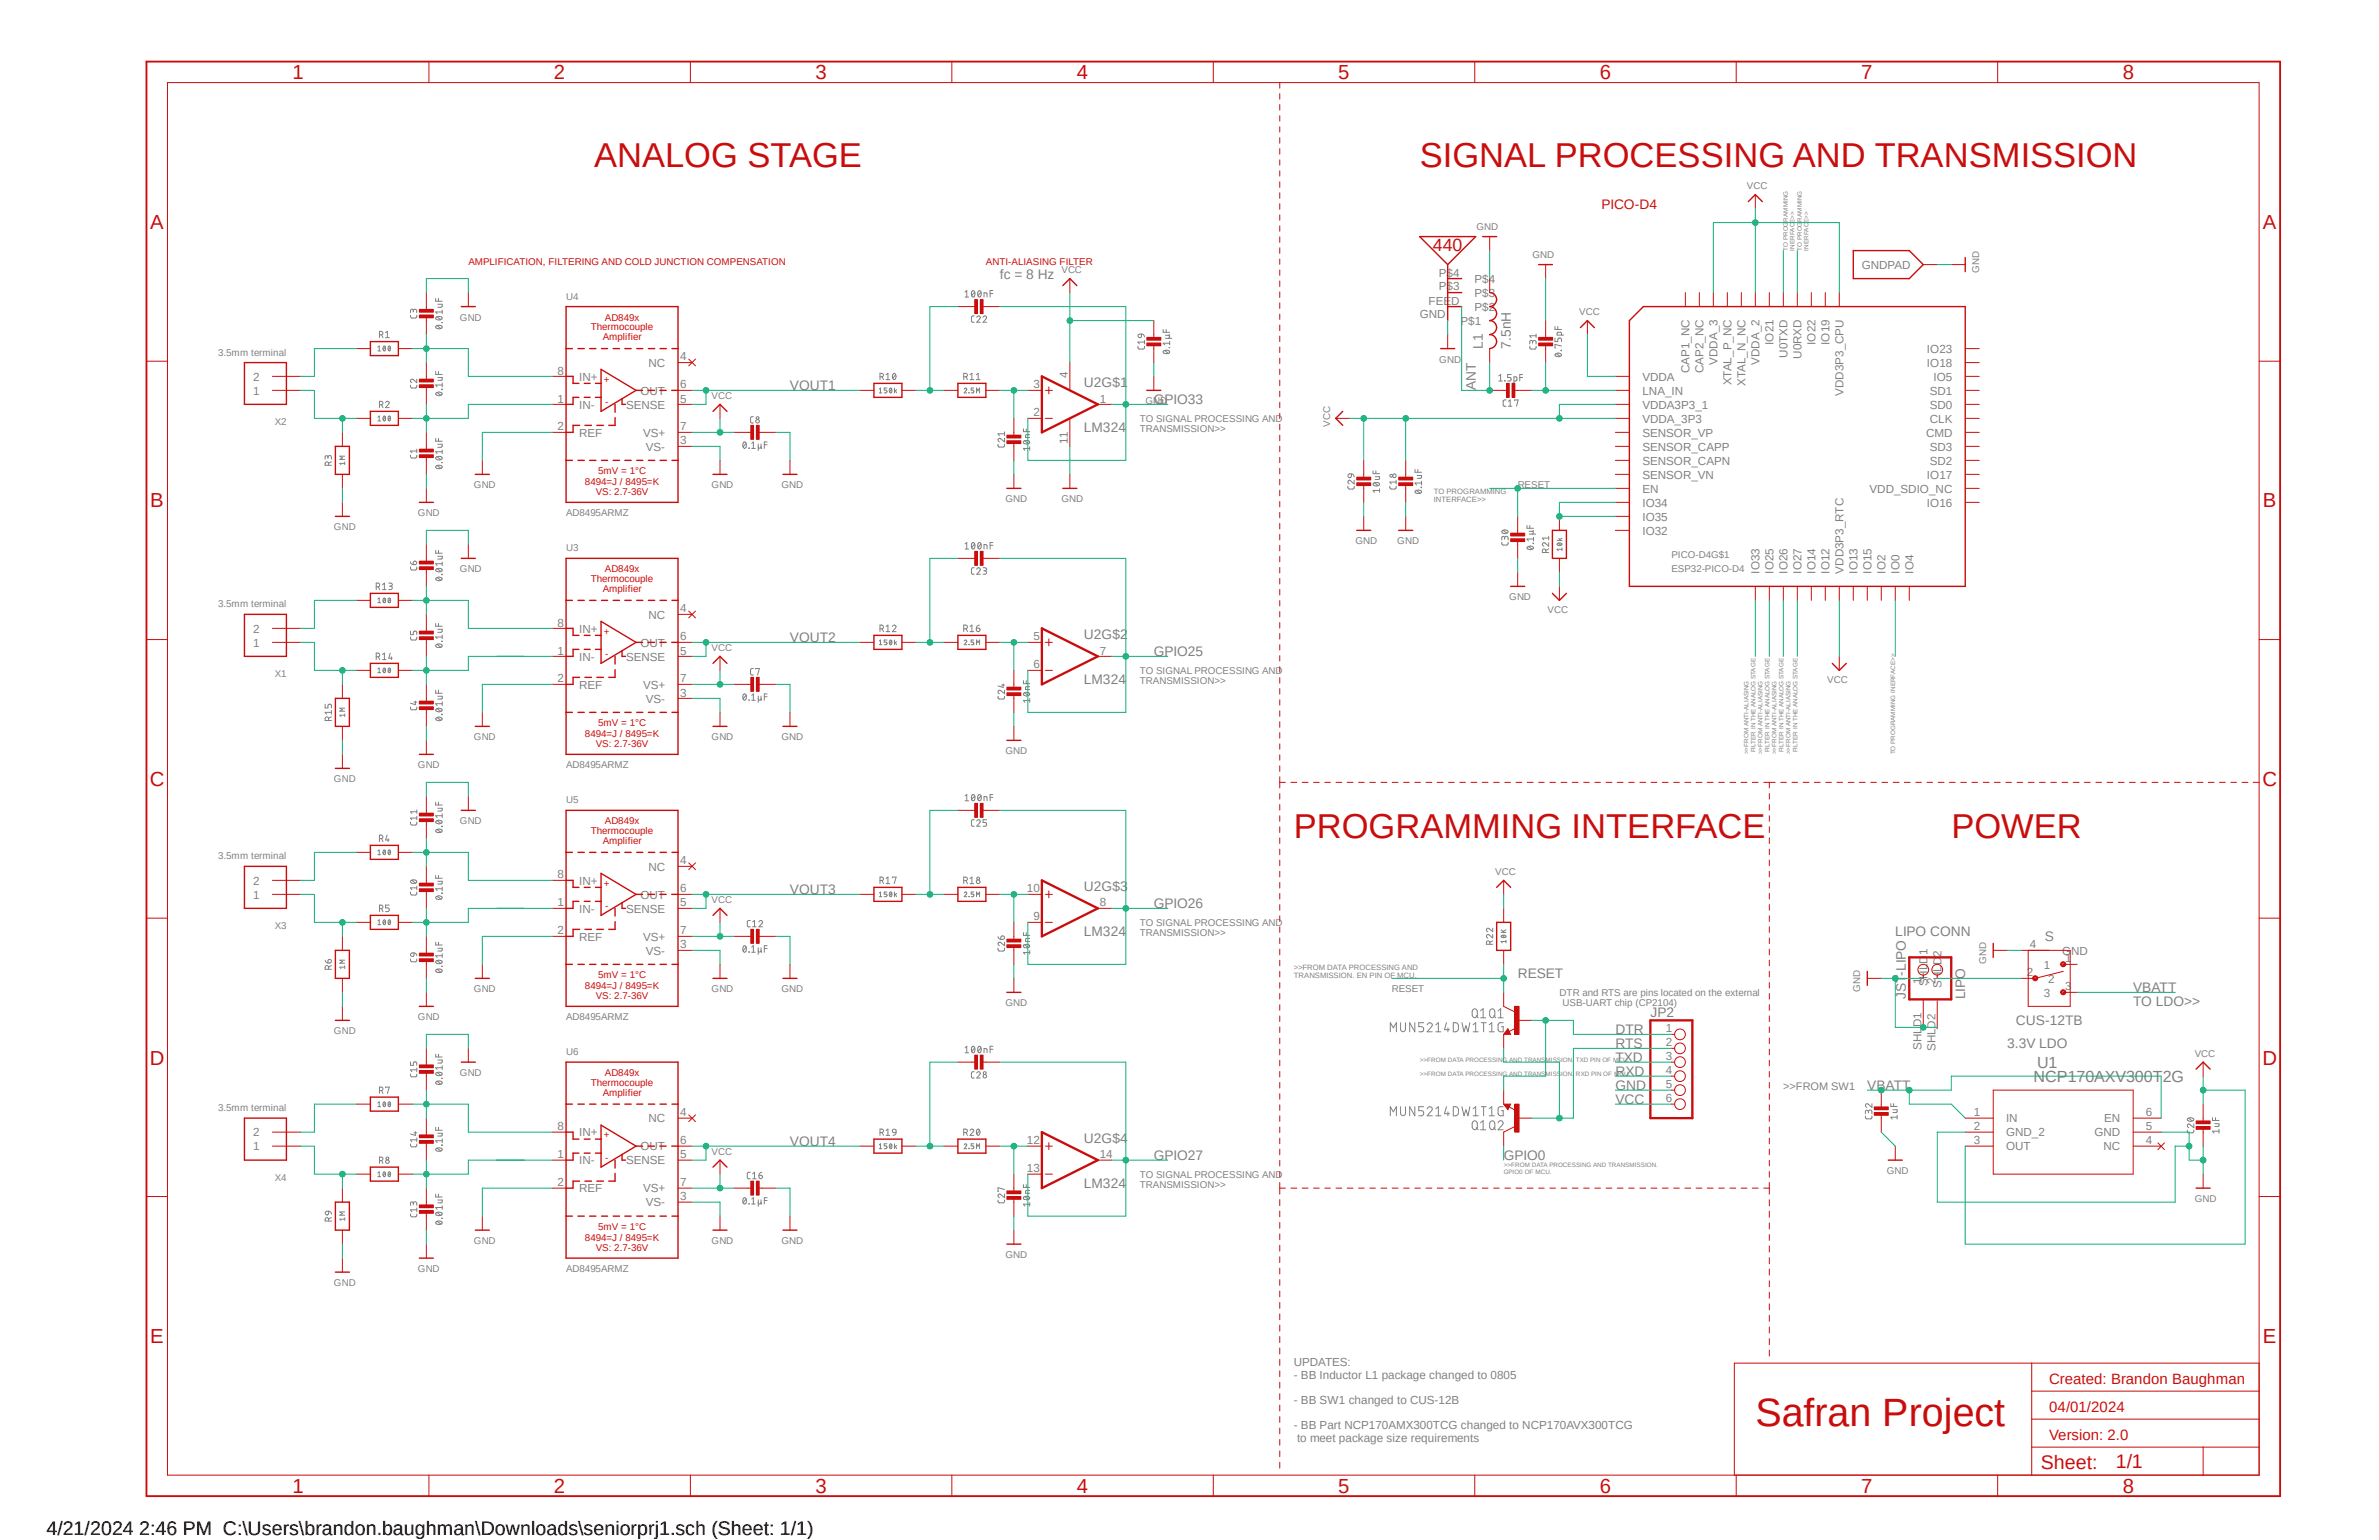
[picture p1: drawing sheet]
<svg xmlns="http://www.w3.org/2000/svg" width="432mm" height="279mm" viewBox="0 0 432 279" stroke-linecap="round" stroke-linejoin="round" font-family="sans-serif">
<defs><g id="words">
<text font-size="7.2" fill="#c90d0c" x="318.6" y="258.7">Safran Project</text>
<g font-size="6.3" fill="#c90d0c">
<text x="107.8" y="30.2">ANALOG STAGE</text>
<text x="257.7" y="30.2">SIGNAL PROCESSING AND TRANSMISSION</text>
<text x="234.8" y="152.1">PROGRAMMING INTERFACE</text>
<text x="354.2" y="152.1">POWER</text>
</g>
<g font-size="3.7" fill="#c90d0c">
<text x="53.1" y="14.4">1</text>
<text x="100.5" y="14.4">2</text>
<text x="148" y="14.4">3</text>
<text x="195.5" y="14.4">4</text>
<text x="242.9" y="14.4">5</text>
<text x="290.4" y="14.4">6</text>
<text x="337.8" y="14.4">7</text>
<text x="385.3" y="14.4">8</text>
<text x="27.3" y="41.6">A</text>
<text x="410.7" y="41.6">A</text>
<text x="27.3" y="92.1">B</text>
<text x="410.7" y="92.1">B</text>
<text x="27.2" y="142.6">C</text>
<text x="410.6" y="142.6">C</text>
<text x="27.2" y="193.2">D</text>
<text x="410.6" y="193.2">D</text>
<text x="27.3" y="243.7">E</text>
<text x="410.7" y="243.7">E</text>
<text x="53.1" y="270.8">1</text>
<text x="100.5" y="270.8">2</text>
<text x="148" y="270.8">3</text>
<text x="195.5" y="270.8">4</text>
<text x="242.9" y="270.8">5</text>
<text x="290.4" y="270.8">6</text>
<text x="337.8" y="270.8">7</text>
<text x="385.3" y="270.8">8</text>
</g>
<g font-size="3.6" fill="#c90d0c">
<text x="370.4" y="266.5">Sheet:</text>
<text x="384" y="266.4">1/1</text>
</g>
<text font-size="3.6" x="8.4" y="278.4">4/21/2024 2:46 PM C:\Users\brandon.baughman\Downloads\seniorprj1.sch (Sheet: 1/1)</text>
<text font-size="3.2" fill="#c90d0c" x="260.1" y="45.5">440</text>
<g font-size="2.9" fill="#808080">
<text x="369.1" y="196.3">NCP170AXV300T2G</text>
<text x="369.7" y="193.8">U1</text>
</g>
<g font-size="2.7" fill="#c90d0c">
<text x="371.9" y="251.1">Created: Brandon Baughman</text>
<text x="371.9" y="256.2">04/01/2024</text>
<text x="371.9" y="261.3">Version: 2.0</text>
</g>
<text font-size="2.5" fill="#c90d0c" x="290.7" y="37.8">PICO-D4</text>
<g font-size="2.5" fill="#808080">
<text x="181.5" y="50.5">fc = 8 Hz</text>
<text x="269.1" y="63.2" transform="rotate(-90 269.1 63.2)">L1</text>
<text x="274.2" y="63.2" transform="rotate(-90 274.2 63.2)">7.5nH</text>
<text x="143.4" y="70.8">VOUT1</text>
<text x="196.7" y="70.2">U2G$1</text>
<text x="267.8" y="70.8" transform="rotate(-90 267.8 70.8)">ANT</text>
<text x="209.4" y="73.4">GPIO33</text>
<text x="196.7" y="78.4">LM324</text>
<text x="143.4" y="116.5">VOUT2</text>
<text x="196.7" y="115.9">U2G$2</text>
<text x="209.4" y="119.1">GPIO25</text>
<text x="196.7" y="124.2">LM324</text>
<text x="196.7" y="161.6">U2G$3</text>
<text x="143.4" y="162.3">VOUT3</text>
<text x="209.4" y="164.8">GPIO26</text>
<text x="196.7" y="169.9">LM324</text>
<text x="344" y="169.9">LIPO CONN</text>
<text x="371.1" y="170.8">S</text>
<text x="275.5" y="177.5">RESET</text>
<text x="299.6" y="184.5">JP2</text>
<text x="345.9" y="181.3" transform="rotate(-90 345.9 181.3)">JST-LIPO</text>
<text x="356.7" y="181.3" transform="rotate(-90 356.7 181.3)">LIPO</text>
<text x="387.2" y="182.6">TO LDO&gt;&gt;</text>
<text x="387.2" y="180">VBATT</text>
<text x="293.2" y="190.2">RTS</text>
<text x="293.2" y="187.7">DTR</text>
<text x="364.3" y="190.2">3.3V LDO</text>
<text x="365.9" y="186">CUS-12TB</text>
<text x="293.2" y="197.8">GND</text>
<text x="293.2" y="192.7">TXD</text>
<text x="293.2" y="195.2">RXD</text>
<text x="338.9" y="197.8">VBATT</text>
<text x="293.2" y="200.3">VCC</text>
<text x="143.4" y="207.9">VOUT4</text>
<text x="196.7" y="207.3">U2G$4</text>
<text x="196.7" y="215.6">LM324</text>
<text x="209.4" y="210.5">GPIO27</text>
<text x="272.9" y="210.5">GPIO0</text>
</g>
<g font-size="2.1" fill="#808080">
<text x="261.2" y="52.7">P$3</text>
<text x="261.2" y="50.2">P$4</text>
<text x="267.6" y="53.8">P$3</text>
<text x="267.6" y="51.3">P$4</text>
<text x="337.9" y="48.8">GNDPAD</text>
<text x="257.7" y="57.8">GND</text>
<text x="259.3" y="55.2">FEED</text>
<text x="265.1" y="58.9">P$1</text>
<text x="267.6" y="56.4">P$2</text>
<text x="123.4" y="65.4">4</text>
<text x="321.9" y="62.6" transform="rotate(-90 321.9 62.6)">IO21</text>
<text x="324.4" y="64.9" transform="rotate(-90 324.4 64.9)">U0TXD</text>
<text x="327" y="65.1" transform="rotate(-90 327 65.1)">U0RXD</text>
<text x="329.5" y="62.6" transform="rotate(-90 329.5 62.6)">IO22</text>
<text x="332.1" y="62.6" transform="rotate(-90 332.1 62.6)">IO19</text>
<text x="349.8" y="64">IO23</text>
<text x="45.9" y="71.6">1</text>
<text x="45.9" y="69.1">2</text>
<text x="101.2" y="67.9">8</text>
<text x="105.1" y="69.1">IN+</text>
<text x="116.2" y="71.6">OUT</text>
<text x="117.7" y="66.5">NC</text>
<text x="123.4" y="70.5">6</text>
<text x="187.6" y="70.5">3</text>
<text x="193.8" y="68.5" transform="rotate(-90 193.8 68.5)">4</text>
<text x="298.1" y="69.1">VDDA</text>
<text x="298.1" y="71.6">LNA_IN</text>
<text x="306.7" y="67.7" transform="rotate(-90 306.7 67.7)">CAP1_NC</text>
<text x="309.2" y="67.7" transform="rotate(-90 309.2 67.7)">CAP2_NC</text>
<text x="311.7" y="66.2" transform="rotate(-90 311.7 66.2)">VDDA_3</text>
<text x="314.3" y="69.9" transform="rotate(-90 314.3 69.9)">XTAL_P_NC</text>
<text x="316.8" y="70" transform="rotate(-90 316.8 70)">XTAL_N_NC</text>
<text x="319.4" y="66.2" transform="rotate(-90 319.4 66.2)">VDDA_2</text>
<text x="334.6" y="71.8" transform="rotate(-90 334.6 71.8)">VDD3P3_CPU</text>
<text x="349.8" y="66.5">IO18</text>
<text x="350.3" y="71.6">SD1</text>
<text x="350.9" y="69.1">IO5</text>
<text x="101.2" y="73">1</text>
<text x="105.1" y="74.1">IN-</text>
<text x="113.6" y="74.1">SENSE</text>
<text x="123.4" y="73">5</text>
<text x="187.6" y="75.6">2</text>
<text x="199.6" y="73">1</text>
<text x="298.1" y="74.1">VDDA3P3_1</text>
<text x="298.1" y="76.7">VDDA_3P3</text>
<text x="350.3" y="76.7">CLK</text>
<text x="350.3" y="74.1">SD0</text>
<text x="101.2" y="78.1">2</text>
<text x="105.1" y="79.2">REF</text>
<text x="116.7" y="79.2">VS+</text>
<text x="117.2" y="81.7">VS-</text>
<text x="123.4" y="80.6">3</text>
<text x="123.4" y="78.1">7</text>
<text x="193.8" y="80.5" transform="rotate(-90 193.8 80.5)">11</text>
<text x="298.1" y="79.2">SENSOR_VP</text>
<text x="298.1" y="81.7">SENSOR_CAPP</text>
<text x="349.6" y="79.2">CMD</text>
<text x="350.3" y="81.7">SD3</text>
<text x="298.1" y="84.3">SENSOR_CAPN</text>
<text x="298.1" y="89.4">EN</text>
<text x="298.1" y="86.8">SENSOR_VN</text>
<text x="339.3" y="89.4">VDD_SDIO_NC</text>
<text x="349.8" y="86.8">IO17</text>
<text x="350.3" y="84.3">SD2</text>
<text x="298.1" y="91.9">IO34</text>
<text x="298.1" y="94.4">IO35</text>
<text x="349.8" y="91.9">IO16</text>
<text x="298.1" y="97">IO32</text>
<text x="319.4" y="104.1" transform="rotate(-90 319.4 104.1)">IO33</text>
<text x="321.9" y="104.1" transform="rotate(-90 321.9 104.1)">IO25</text>
<text x="324.4" y="104.1" transform="rotate(-90 324.4 104.1)">IO26</text>
<text x="327" y="104.1" transform="rotate(-90 327 104.1)">IO27</text>
<text x="329.5" y="104.1" transform="rotate(-90 329.5 104.1)">IO14</text>
<text x="332.1" y="104.1" transform="rotate(-90 332.1 104.1)">IO12</text>
<text x="334.6" y="104.1" transform="rotate(-90 334.6 104.1)">VDD3P3_RTC</text>
<text x="337.1" y="104.1" transform="rotate(-90 337.1 104.1)">IO13</text>
<text x="339.7" y="104.1" transform="rotate(-90 339.7 104.1)">IO15</text>
<text x="342.2" y="104.1" transform="rotate(-90 342.2 104.1)">IO2</text>
<text x="344.8" y="104.1" transform="rotate(-90 344.8 104.1)">IO0</text>
<text x="347.3" y="104.1" transform="rotate(-90 347.3 104.1)">IO4</text>
<text x="101.2" y="113.7">8</text>
<text x="117.7" y="112.2">NC</text>
<text x="123.4" y="111.1">4</text>
<text x="45.9" y="117.3">1</text>
<text x="45.9" y="114.8">2</text>
<text x="101.2" y="118.7">1</text>
<text x="105.1" y="119.8">IN-</text>
<text x="105.1" y="114.8">IN+</text>
<text x="113.6" y="119.8">SENSE</text>
<text x="116.2" y="117.3">OUT</text>
<text x="123.4" y="118.7">5</text>
<text x="123.4" y="116.2">6</text>
<text x="187.6" y="116.2">5</text>
<text x="199.6" y="118.7">7</text>
<text x="101.2" y="123.8">2</text>
<text x="105.1" y="124.9">REF</text>
<text x="116.7" y="124.9">VS+</text>
<text x="123.4" y="123.8">7</text>
<text x="187.6" y="121.3">6</text>
<text x="117.2" y="127.5">VS-</text>
<text x="123.4" y="126.4">3</text>
<text x="45.9" y="160.5">2</text>
<text x="101.2" y="159.3">8</text>
<text x="105.1" y="160.5">IN+</text>
<text x="117.7" y="157.9">NC</text>
<text x="123.4" y="156.8">4</text>
<text x="123.4" y="161.9">6</text>
<text x="186.4" y="161.9">10</text>
<text x="45.9" y="163">1</text>
<text x="101.2" y="164.4">1</text>
<text x="105.1" y="165.6">IN-</text>
<text x="113.6" y="165.6">SENSE</text>
<text x="116.2" y="163">OUT</text>
<text x="123.4" y="164.4">5</text>
<text x="187.6" y="167">9</text>
<text x="199.6" y="164.4">8</text>
<text x="101.2" y="169.5">2</text>
<text x="105.1" y="170.6">REF</text>
<text x="116.7" y="170.6">VS+</text>
<text x="117.2" y="173.2">VS-</text>
<text x="123.4" y="172">3</text>
<text x="123.4" y="169.5">7</text>
<text x="368.4" y="172">4</text>
<text x="374.3" y="173.2">GND</text>
<text x="348.7" y="178.5" transform="rotate(-90 348.7 178.5)">1</text>
<text x="349.8" y="178.9" transform="rotate(-90 349.8 178.9)">SHLD1</text>
<text x="351.3" y="178.5" transform="rotate(-90 351.3 178.5)">2</text>
<text x="352.4" y="179.2" transform="rotate(-90 352.4 179.2)">SHLD2</text>
<text x="367.9" y="177.1">2</text>
<text x="371" y="175.7">1</text>
<text x="371.7" y="178.3">2</text>
<text x="374.8" y="179.7">3</text>
<text x="374.8" y="174.6">1</text>
<text x="371" y="180.8">3</text>
<text x="302.4" y="187.3">1</text>
<text x="302.4" y="189.8">2</text>
<text x="348.7" y="190.5" transform="rotate(-90 348.7 190.5)">SHLD1</text>
<text x="351.3" y="190.7" transform="rotate(-90 351.3 190.7)">SHLD2</text>
<text x="302.4" y="192.4">3</text>
<text x="302.4" y="194.9">4</text>
<text x="302.4" y="197.4">5</text>
<text x="117.7" y="203.6">NC</text>
<text x="123.4" y="202.5">4</text>
<text x="302.4" y="200">6</text>
<text x="358.3" y="202.5">1</text>
<text x="364.1" y="203.6">IN</text>
<text x="381.9" y="203.6">EN</text>
<text x="389.5" y="202.5">6</text>
<text x="45.9" y="208.7">1</text>
<text x="45.9" y="206.2">2</text>
<text x="101.2" y="205.1">8</text>
<text x="105.1" y="206.2">IN+</text>
<text x="116.2" y="208.7">OUT</text>
<text x="123.4" y="207.6">6</text>
<text x="186.4" y="207.6">12</text>
<text x="358.3" y="205.1">2</text>
<text x="358.3" y="207.6">3</text>
<text x="364.1" y="206.2">GND_2</text>
<text x="364.1" y="208.7">OUT</text>
<text x="380.2" y="206.2">GND</text>
<text x="381.8" y="208.7">NC</text>
<text x="389.5" y="207.6">4</text>
<text x="389.5" y="205.1">5</text>
<text x="101.2" y="210.1">1</text>
<text x="101.2" y="215.2">2</text>
<text x="105.1" y="211.2">IN-</text>
<text x="113.6" y="211.2">SENSE</text>
<text x="123.4" y="210.1">5</text>
<text x="123.4" y="215.2">7</text>
<text x="186.4" y="212.7">13</text>
<text x="199.6" y="210.1">14</text>
<text x="105.1" y="216.3">REF</text>
<text x="116.7" y="216.3">VS+</text>
<text x="117.2" y="218.9">VS-</text>
<text x="123.4" y="217.8">3</text>
<text x="234.8" y="247.8">UPDATES:</text>
<text x="234.8" y="250.1">- BB Inductor L1 package changed to 0805</text>
<text x="234.8" y="254.7">- BB SW1 changed to CUS-12B</text>
<text x="234.8" y="259.2">- BB Part NCP170AMX300TCG changed to NCP170AVX300TCG</text>
<text x="235.4" y="261.5">to meet package size requirements</text>
</g>
<text font-size="2" fill="#808080" x="323.7" y="197.8">&gt;&gt;FROM SW1</text>
<g font-size="1.8" fill="#808080">
<text x="317.1" y="34.3">VCC</text>
<text x="268" y="41.7">GND</text>
<text x="278.1" y="46.7">GND</text>
<text x="192.7" y="49.5">VCC</text>
<text x="359.2" y="49.5" transform="rotate(-90 359.2 49.5)">GND</text>
<text x="83.5" y="58.2">GND</text>
<text x="102.7" y="54.4">U4</text>
<text x="286.6" y="57.2">VCC</text>
<text x="39.6" y="64.5">3.5mm terminal</text>
<text x="261.2" y="65.8">GND</text>
<text x="49.9" y="77.2">X2</text>
<text x="129.2" y="72.3">VCC</text>
<text x="206.9" y="76.5">TO SIGNAL PROCESSING AND</text>
<text x="207.9" y="73.4">GND</text>
<text x="241.4" y="77.4" transform="rotate(-90 241.4 77.4)">VCC</text>
<text x="206.9" y="78.4">TRANSMISSION&gt;&gt;</text>
<text x="86" y="88.6">GND</text>
<text x="129.2" y="88.6">GND</text>
<text x="141.9" y="88.6">GND</text>
<text x="275.5" y="88.6">RESET</text>
<text x="75.9" y="93.7">GND</text>
<text x="102.7" y="93.7">AD8495ARMZ</text>
<text x="182.5" y="91.1">GND</text>
<text x="192.7" y="91.1">GND</text>
<text x="60.6" y="96.2">GND</text>
<text x="102.7" y="100">U3</text>
<text x="246" y="98.8">GND</text>
<text x="253.6" y="98.8">GND</text>
<text x="303.4" y="101.3">PICO-D4G$1</text>
<text x="83.5" y="103.8">GND</text>
<text x="303.4" y="103.8">ESP32-PICO-D4</text>
<text x="39.6" y="110.2">3.5mm terminal</text>
<text x="273.9" y="108.9">GND</text>
<text x="280.9" y="111.2">VCC</text>
<text x="129.2" y="118.1">VCC</text>
<text x="49.9" y="122.9">X1</text>
<text x="206.9" y="122.3">TO SIGNAL PROCESSING AND</text>
<text x="206.9" y="124.2">TRANSMISSION&gt;&gt;</text>
<text x="331.6" y="123.9">VCC</text>
<text x="86" y="134.3">GND</text>
<text x="129.2" y="134.3">GND</text>
<text x="141.9" y="134.3">GND</text>
<text x="182.5" y="136.9">GND</text>
<text x="60.6" y="141.9">GND</text>
<text x="75.9" y="139.4">GND</text>
<text x="102.7" y="139.4">AD8495ARMZ</text>
<text x="83.5" y="149.6">GND</text>
<text x="102.7" y="145.8">U5</text>
<text x="39.6" y="155.9">3.5mm terminal</text>
<text x="271.4" y="158.7">VCC</text>
<text x="129.2" y="163.8">VCC</text>
<text x="206.9" y="168">TO SIGNAL PROCESSING AND</text>
<text x="49.9" y="168.6">X3</text>
<text x="206.9" y="169.9">TRANSMISSION&gt;&gt;</text>
<text x="337.7" y="179.9" transform="rotate(-90 337.7 179.9)">GND</text>
<text x="360.5" y="174.8" transform="rotate(-90 360.5 174.8)">GND</text>
<text x="75.9" y="185.1">GND</text>
<text x="86" y="180">GND</text>
<text x="102.7" y="185.1">AD8495ARMZ</text>
<text x="129.2" y="180">GND</text>
<text x="141.9" y="180">GND</text>
<text x="182.5" y="182.6">GND</text>
<text x="252.6" y="180">RESET</text>
<text x="283.1" y="180.7">DTR and RTS are pins located on the external</text>
<text x="283.6" y="182.6">USB-UART chip (CP2104)</text>
<text x="60.6" y="187.7">GND</text>
<text x="102.7" y="191.5">U6</text>
<text x="398.4" y="191.7">VCC</text>
<text x="83.5" y="195.2">GND</text>
<text x="39.6" y="201.6">3.5mm terminal</text>
<text x="129.2" y="209.5">VCC</text>
<text x="49.9" y="214.3">X4</text>
<text x="206.9" y="213.7">TO SIGNAL PROCESSING AND</text>
<text x="206.9" y="215.6">TRANSMISSION&gt;&gt;</text>
<text x="342.5" y="213">GND</text>
<text x="398.4" y="218.1">GND</text>
<text x="86" y="225.7">GND</text>
<text x="129.2" y="225.7">GND</text>
<text x="141.9" y="225.7">GND</text>
<text x="60.6" y="233.3">GND</text>
<text x="75.9" y="230.8">GND</text>
<text x="102.7" y="230.8">AD8495ARMZ</text>
<text x="182.5" y="228.3">GND</text>
</g>
<g font-size="1.8" fill="#c90d0c">
<text x="85" y="48">AMPLIFICATION, FILTERING AND COLD JUNCTION COMPENSATION</text>
<text x="178.9" y="48">ANTI-ALIASING FILTER</text>
<text x="107.2" y="59.9">Thermocouple</text>
<text x="109.8" y="58.2">AD849x</text>
<text x="109.4" y="61.7">Amplifier</text>
<text x="109.6" y="69.5">+</text>
<text x="109.8" y="73.5">-</text>
<text x="106.2" y="88">8494=J / 8495=K</text>
<text x="108.1" y="89.9">VS: 2.7-36V</text>
<text x="108.5" y="86.1">5mV = 1°C</text>
<text x="107.2" y="105.6">Thermocouple</text>
<text x="109.4" y="107.4">Amplifier</text>
<text x="109.8" y="103.8">AD849x</text>
<text x="109.6" y="115.1">+</text>
<text x="109.8" y="119.2">-</text>
<text x="108.5" y="131.8">5mV = 1°C</text>
<text x="106.2" y="133.7">8494=J / 8495=K</text>
<text x="108.1" y="135.6">VS: 2.7-36V</text>
<text x="109.8" y="149.6">AD849x</text>
<text x="107.2" y="151.3">Thermocouple</text>
<text x="109.4" y="153.1">Amplifier</text>
<text x="109.6" y="160.9">+</text>
<text x="109.8" y="164.9">-</text>
<text x="106.2" y="179.4">8494=J / 8495=K</text>
<text x="108.5" y="177.5">5mV = 1°C</text>
<text x="108.1" y="181.3">VS: 2.7-36V</text>
<text x="107.2" y="197">Thermocouple</text>
<text x="109.8" y="195.3">AD849x</text>
<text x="109.4" y="198.8">Amplifier</text>
<text x="109.6" y="206.5">+</text>
<text x="109.8" y="210.6">-</text>
<text x="106.2" y="225.1">8494=J / 8495=K</text>
<text x="108.1" y="227">VS: 2.7-36V</text>
<text x="108.5" y="223.2">5mV = 1°C</text>
</g>
<g font-size="1.4" fill="#808080">
<text x="260.2" y="89.6">TO PROGRAMMING</text>
<text x="260.2" y="91.1">INTERFACE&gt;&gt;</text>
<text x="234.8" y="176">&gt;&gt;FROM DATA PROCESSING AND</text>
<text x="234.8" y="177.5">TRANSMISSION. EN PIN OF MCU.</text>
</g>
<g font-size="1.1" fill="#808080">
<text x="324.5" y="45.5" transform="rotate(-90 324.5 45.5)">TO PROGRAMMING</text>
<text x="325.7" y="45.5" transform="rotate(-90 325.7 45.5)">INERFACE&gt;&gt;</text>
<text x="327" y="45.5" transform="rotate(-90 327 45.5)">TO PROGRAMMING</text>
<text x="328.3" y="45.5" transform="rotate(-90 328.3 45.5)">INERFACE&gt;&gt;</text>
<text x="317.4" y="136.9" transform="rotate(-90 317.4 136.9)">&gt;&gt;FROM ANTI-ALIASING</text>
<text x="318.6" y="136.5" transform="rotate(-90 318.6 136.5)">FILTER IN THE ANALOG STAGE</text>
<text x="319.9" y="136.9" transform="rotate(-90 319.9 136.9)">&gt;&gt;FROM ANTI-ALIASING</text>
<text x="321.2" y="136.5" transform="rotate(-90 321.2 136.5)">FILTER IN THE ANALOG STAGE</text>
<text x="322.5" y="136.9" transform="rotate(-90 322.5 136.9)">&gt;&gt;FROM ANTI-ALIASING</text>
<text x="323.7" y="136.5" transform="rotate(-90 323.7 136.5)">FILTER IN THE ANALOG STAGE</text>
<text x="325" y="136.9" transform="rotate(-90 325 136.9)">&gt;&gt;FROM ANTI-ALIASING</text>
<text x="326.2" y="136.5" transform="rotate(-90 326.2 136.5)">FILTER IN THE ANALOG STAGE</text>
<text x="344" y="136.9" transform="rotate(-90 344 136.9)">TO PROGRAMMING INERFACE&gt;&gt;</text>
<text x="257.7" y="192.7">&gt;&gt;FROM DATA PROCESSING AND TRANSMISSION. TXD PIN OF MCU.</text>
<text x="257.7" y="195.2">&gt;&gt;FROM DATA PROCESSING AND TRANSMISSION. RXD PIN OF MCU.</text>
<text x="272.9" y="211.8">&gt;&gt;FROM DATA PROCESSING AND TRANSMISSION.</text>
<text x="272.9" y="213">GPIO0 OF MCU.</text>
</g>
</g></defs>
<path d="M26 10.8l388.2 261.2M414.2 10.8l-388.2 261.2" fill="none" stroke="#fff" stroke-width=".18"/>
<g fill="none" stroke="#808080" stroke-width=".18">
<path d="M74.5 57.2v.2l.3 .3h.7l.1-.5M75 56.4a.32 .32 0 0 1 .3-.3 .32 .32 0 0 1 .3 .3v.3M75 56.6v-.4l-.3-.1-.2 .2v.4M79.1 54.1v.6h1.2M79.1 59.2l.4-.2h.4l.4 .3a.69 .69 0 0 1-1.2 0zM79.1 57.6l.6-.2a.42 .42 0 0 1 .5 .5l-.3 .1h-.4l-.4-.1zM79.3 59.1l.7 .5M79.3 57.5l.7 .5M79.5 55.2h.8l-.2 .5-.6 .1M79.6 54.1v.6M80.2 58.5h.1zM80.3 56.3v.6"/>
<path d="M80.3 56.6h-1.2l.2 .3M175.2 53l.3-.3v1.2M175.2 53.9h.6M176.4 52.9l.2-.2a.69 .69 0 0 1 0 1.2l-.3-.4zM176.8 57.3l-.4 .1-.1 .2 .1 .7v.2h.4M176.9 53l-.5 .6M177.3 57.6l.3-.3 .3 .1-.1 .4-.5 .7h.6M177.5 52.9l.3-.2a.69 .69 0 0 1 0 1.2l-.3-.4zM178.1 53l-.6 .6M178.4 57.6l.4-.3 .2 .1v.4l-.6 .7h.7M178.6 53.9v-.8l.5 .1 .1 .7M179.7 53.3h.5"/>
<path d="M180.2 52.7h-.5v1.2M211.1 59.8v.5h1.2M211.7 59.8v.5M282.2 59.2v.6h1.2M282.7 59.2v.6M68.6 63l.2-.2v.9M68.6 75.7l.2-.2v.9M68.6 63.7h.5M68.6 76.4h.5M68.9 60.7h.3a.32 .32 0 0 0 .3-.3 .32 .32 0 0 0-.3-.3h-.3v1.2M68.9 73.4h.3a.32 .32 0 0 0 .3-.3 .32 .32 0 0 0-.3-.3h-.3v1.2M69.3 60.7l.2 .6"/>
<path d="M69.3 73.4l.2 .6M69.6 62.8a.41 .41 0 0 1 .4 .4 .41 .41 0 0 1-.4 .4l-.1-.2zM69.6 75.5a.41 .41 0 0 1 .4 .4 .41 .41 0 0 1-.4 .4l-.1-.2zM69.9 63l-.3 .5M69.9 75.7l-.3 .5M70 73.1a.32 .32 0 0 1 .4-.3 .32 .32 0 0 1 .2 .4l-.6 .8h.7M70 60.4l.3-.3v1.2M70 61.3h.7M70.5 62.9l.2-.1a.52 .52 0 0 1 0 .9l-.3-.3zM70.6 75.5h.1a.52 .52 0 0 1 0 .9l-.3-.3zM70.9 63l-.4 .5M70.9 75.7l-.4 .5"/>
<path d="M74.5 69.9v.2l.3 .3h.7l.1-.5M75.6 68.8v.6l-.7-.6-.4 .1a.32 .32 0 0 0 .3 .5M79.1 67.4v.5h1.2M79.1 79.5v.6h1.2M79.1 71.3l.6-.2 .4 .1 .2 .3a.69 .69 0 0 1-1.2 0zM79.3 71.2l.7 .5M79.5 68.5h.8l-.2 .5h-.6M79.6 67.4v.5M79.6 79.5v.6M80.2 70.6l.1 .1zM80.3 69.5v.7M80.3 69.8h-1.2l.2 .4"/>
<path d="M136.7 75.6h-.3l-.2 .3 .1 .7 .4 .2M159.6 70.6l.2-.2v.9M159.6 71.3h.5M159.7 68.4h.3a.32 .32 0 0 0 .4-.3 .32 .32 0 0 0-.4-.4h-.3v1.2M160.1 68.4l.3 .5M160.8 68l.4-.3v1.2M160.8 68.9h.7M161 70.4h-.5v.4h.3l.2 .2-.1 .2-.4 .1M161.5 70.4a.41 .41 0 0 1 .4 .4 .41 .41 0 0 1-.4 .4l-.1-.2zM161.8 70.6l-.3 .5M162.2 67.8a.53 .53 0 0 1 .4 .5 .53 .53 0 0 1-.4 .5l-.2-.5zM162.3 70.4v.9"/>
<path d="M162.5 70.9l.2 .4M162.6 68l-.5 .6M162.7 70.7l-.4 .3M174.9 68.4h.4a.32 .32 0 0 0 .3-.3 .32 .32 0 0 0-.3-.4h-.4v1.2M175 70.6l.4-.2 .1 .3-.5 .6h.5M175.3 68.4l.3 .5M175.9 71.3h.1M176.1 68.9h.6M176.1 68l.3-.3v1.2M176.7 70.4h-.4v.4l.4 .1v.3l-.4 .1M177.2 68.9h.7M177.2 68l.3-.3v1.2"/>
<path d="M177.2 71.3v-.9l.3 .5 .3-.5v.9M182.3 79.5v.7l-.9-.7a.35 .35 0 0 0-.3 .3 .35 .35 0 0 0 .3 .4M182.3 78.4v.6M182.3 78.7h-1.2l.3 .3M185.8 77.8v.5h1.1M186 80l.6 .5M186.3 77.8v.5M186.9 78.9l-.8 .1v.4h.8M206.5 62.8l.1 .5h.2h.8l.1-.5M206.6 60.7l.6-.1v.4a.33 .33 0 0 1-.5 .2 .33 .33 0 0 1-.1-.5zM207.2 60.6a.51 .51 0 0 1 .5 .5M207.7 61.8v.6"/>
<path d="M207.7 62.1h-1.2l.3 .3M211.2 63.7l.3-.2h.4l.4 .3a.69 .69 0 0 1-1.2 0zM211.4 63.6l.6 .5M211.5 61.4h1.2M212 60.8l.3 .2-.3 .4M212.2 63l.1 .1zM212.3 60.7l-.1 .1h-.7M212.3 61.9v.7M212.3 62.3h-1.2l.3 .3M272 68.2l.4-.3v1.2M272 69.1h.7M273.1 69l.1 .1z"/>
<path d="M273.3 72.6l-.5 .1v.9l.2 .1h.3M273.8 73.7h.6M273.8 72.8l.3-.2v1.1M274.3 67.9h-.7v.6h.6l.1 .2-.1 .4h-.6M274.8 69.1l.5-.1v-.6h-.5v1.1M274.9 72.7v-.1h.6l-.2 1.1M275.8 68.5h.6M276.4 67.9h-.6v1.2M277.7 62.8v.5h.2h.8l.1-.5M278.2 62.1a.32 .32 0 0 1 .3-.3 .32 .32 0 0 1 .3 .3v.3M278.2 62.3l-.1-.5h-.3h-.1v.6M278.8 60.6v.7"/>
<path d="M278.8 60.9h-1.1l.2 .4M282.2 61.3v.7h.5l.2-.7h.4l.1 .7M282.3 64.3l.5-.2 .5 .1 .1 .2a.69 .69 0 0 1-1.2 0zM282.5 64.1l.6 .5M283.3 63.5l.1 .1zM283.4 60.8l-.1-.5h-.6l-.1 .2v.3h1.2M283.4 62.8l-1.2-.3v.6h.2M59.5 83a.32 .32 0 0 1 .3-.4 .32 .32 0 0 1 .4 .4v.3M59.5 83.2v-.4l-.3-.1-.2 .2v.4M59.6 84.4v-.3a.32 .32 0 0 0-.3-.3 .32 .32 0 0 0-.3 .3v.3h1.2M60.2 83.8l-.6 .2M62.6 83.8v.5"/>
<path d="M62.6 84.1h-.9l.2 .2M62.6 82.8h-.9l.5 .3-.5 .3h.9M74.5 82.6v.2l.3 .3h.7l.1-.5M75.6 81.5v.6M75.6 81.8h-1.1l.3 .3M79.1 99.9v.5h1.2M79.1 84.6l.4-.2h.4l.4 .3a.69 .69 0 0 1-1.2 0zM79.1 83l.4-.2h.4l.4 .3a.69 .69 0 0 1-1.2 0zM79.3 84.5l.7 .5M79.3 82.8l.7 .6M79.5 80.6h.8l-.2 .5-.6 .1M79.6 99.9v.5"/>
<path d="M80.2 83.9h.1zM80.3 81.7v.6M80.3 82h-1.2l.2 .3M135 80.2h.1a.69 .69 0 0 1 0 1.2l-.3-.4v-.4zM135.4 80.4l-.5 .7M135.9 81.3l.1 .1zM136.4 80.4l.3-.2v1.2M136.4 81.4h.7M137.6 81.1l.2 .2 .3-.1v-.1M137.6 80.6v1.1M138.1 80.6v.6l.2 .2M138.7 80.7h.5"/>
<path d="M139.2 80.2h-.5v1.2M175.2 98.7l.3-.3v1.2M175.2 99.6h.6M176.5 98.5l.1-.1a.69 .69 0 0 1 0 1.2l-.3-.4v-.4zM176.9 98.7l-.5 .7M177.6 98.5l.2-.1a.69 .69 0 0 1 0 1.2l-.3-.4v-.4zM178.1 98.7l-.6 .7M178.6 99.6v-.8l.5 .1 .1 .7M179.7 98.9h.5M180.2 98.4h-.5v1.2M181.1 80.6l.1 .5h.2h.8l.1-.5M185.8 80.1l.3-.2h.4l.4 .3a.65 .65 0 0 1-1.1 0z"/>
<path d="M186.9 81.4h-1.1l.2 .3M186.9 81.1v.6M244.6 88.2v.3l.3 .2h.8l.1-.1v-.4M244.7 86.1l.2-.1h.4v.4a.33 .33 0 0 1-.5 .2 .33 .33 0 0 1-.1-.5zM245.3 86a.51 .51 0 0 1 .5 .5M245.8 87.1v.7l-.9-.7a.35 .35 0 0 0-.3 .3 .35 .35 0 0 0 .3 .4M249.2 85.4v.5h1.2M249.3 87.7l.3-.2h.4l.4 .3a.69 .69 0 0 1-1.2 0zM249.5 87.6l.6 .5M249.6 86.5h.8l-.1 .5h-.7M249.7 85.4v.5M250.4 89h-1.2l.3 .3"/>
<path d="M250.4 88.7v.6M252.3 88.2v.4l.2 .1h.8l.1-.1v-.4M253.4 87.1v.7M253.4 87.5h-1.1l.2 .3M256.8 85.2v.5h1.2M256.9 89.1l.5-.2a.42 .42 0 0 1 .6 .5l-.4 .1h-.4l-.3-.1zM257.1 89l.7 .5M257.2 86.3h.8v.4l-.8 .1M257.3 85.2v.5M257.9 88.4l.1 .1zM258 87.3v.7M258 87.6h-1.2l.3 .4"/>
<path d="M272.6 98.4v.4l.2 .1 .8-.1 .1-.4M272.7 96.3l.4-.2 .6 .3a.53 .53 0 0 1-.5 .4 .53 .53 0 0 1-.6-.4zM272.8 96.2l.7 .5M273.1 97.6a.32 .32 0 0 1 .3-.3 .32 .32 0 0 1 .3 .3v.4M273.1 97.8l-.1-.4-.2-.1-.2 .2v.5M277.2 95.3v.5h1.1M277.2 99.3l.5-.2 .5 .1 .1 .2a.69 .69 0 0 1-1.1 0zM277.4 99.1l.7 .6M277.5 96.9h1.2M277.7 95.3v.5M278.1 96.4l.2 .2-.2 .3M278.3 98.6h.1"/>
<path d="M278.3 96.3v.1h-.8M278.3 97.5v.6M278.3 97.8h-1.1l.2 .3M281.1 98.5v.6l-.7-.6-.4 .1a.32 .32 0 0 0 .2 .5M281.1 99.6l-.5 .3M281.1 97.3v.7M281.1 97.6h-1.1l.2 .4M282.6 98h.9M282.7 98.6a.45 .45 0 0 1 .4-.1 .45 .45 0 0 1 .4 .3 .45 .45 0 0 1-.5 .2 .45 .45 0 0 1-.3-.4zM282.8 98.6l.5 .3M282.9 97.7l.3 .3M283.5 99.7h-.9l.2 .2"/>
<path d="M283.5 99.4v.5M283.5 97.7l-.4 .2M68.3 106.5h.3a.34 .34 0 0 0 .3-.4 .34 .34 0 0 0-.3-.3h-.3v1.2M68.3 119.2h.3a.34 .34 0 0 0 .3-.4 .34 .34 0 0 0-.3-.3h-.3v1.2M68.6 108.7l.2-.2v.8M68.6 109.3h.5M68.7 106.5l.2 .5M68.7 119.2l.2 .5M69.4 106.1l.4-.3v1.2M69.4 118.7l.4-.2v1.2M69.4 107h.7M69.4 119.7h.7"/>
<path d="M69.6 108.5a.41 .41 0 0 1 .4 .4 .41 .41 0 0 1-.4 .4l-.1-.2zM69.9 108.7l-.3 .5M70.6 108.5a.41 .41 0 0 1 .3 .4 .41 .41 0 0 1-.3 .4l-.2-.2zM70.6 105.8h.4l.2 .2-.1 .3h-.4M70.8 118.5l-.2 .9h.6M70.9 108.7l-.4 .5M70.9 106.3l.1 .1a.31 .31 0 0 1 .2 .3 .31 .31 0 0 1-.3 .3h-.3M71 119.2v.5M74.5 115.6l.1 .4 .2 .1h.7l.1-.5M74.5 114.5v.6h.5l.1-.6h.4l.1 .6M74.5 102.9l.1 .4 .2 .1h.7l.1-.5M74.5 101.9v.3l.5 .2"/>
<path d="M75.1 101.9a.32 .32 0 0 1 .5 .1 .32 .32 0 0 1-.2 .4h-.4zM79.1 113.1v.5h1.2M79.1 117l.6-.2a.42 .42 0 0 1 .5 .5l-.3 .2h-.4l-.4-.2zM79.1 104.9l.6-.2 .4 .1 .2 .2a.69 .69 0 0 1-1.2 0zM79.1 103.3l.4-.2h.4l.4 .3a.69 .69 0 0 1-1.2 0zM79.3 116.9l.7 .5M79.3 104.8l.7 .5M79.3 103.2l.7 .5M79.5 114.2h.8l-.2 .5h-.6M79.5 100.9h.8l-.2 .5h-.6M79.6 113.1v.5M80.2 104.2l.1 .1z"/>
<path d="M80.2 116.3l.1 .1zM80.3 102v.6M80.3 115.2v.7M80.3 115.6h-1.2l.2 .3M80.3 102.3h-1.2l.2 .3M159.6 116.3l.2-.2v.9M159.6 117h.5M159.7 114.1h.3a.34 .34 0 0 0 .4-.4 .34 .34 0 0 0-.4-.3h-.3v1.2M160.1 114.1l.3 .5M160.8 113.7l.4-.3v1.2M160.8 114.6h.7M161 116.1h-.5v.4h.3l.2 .2-.1 .3h-.4"/>
<path d="M161.5 116.2a.41 .41 0 0 1 .4 .4 .41 .41 0 0 1-.4 .4l-.1-.3zM161.8 116.3l-.3 .5M162 113.7a.33 .33 0 0 1 .4-.3 .33 .33 0 0 1 .1 .6l-.5 .6h.6M162.3 116.1v.9M162.5 116.6l.2 .4M162.7 116.4l-.4 .3M174.9 114.1h.4a.34 .34 0 0 0 .3-.4 .34 .34 0 0 0-.3-.3h-.4v1.2M175 116.3l.3-.2 .1 .1 .1 .2-.5 .6h.5M175.3 114.1l.3 .5M175.9 116.9h.1M176.1 113.7l.3-.3v1.2M176.1 114.6h.6"/>
<path d="M176.7 116.1h-.4v.4l.4 .1v.4h-.4M176.8 103h-.4l-.1 .3 .1 .8 .4 .1M177.2 114h.4a.33 .33 0 0 1 .3 .4 .33 .33 0 0 1-.4 .2 .33 .33 0 0 1-.3-.3zM177.2 117v-.9l.3 .5 .3-.5v.9M177.3 103.3a.33 .33 0 0 1 .5-.3 .33 .33 0 0 1 0 .5l-.5 .7h.6M177.8 113.4a.58 .58 0 0 0-.6 .6M178.4 103h.4l.3 .2-.2 .3h-.3M178.7 103.5a.32 .32 0 0 1 .4 .4 .32 .32 0 0 1-.4 .3h-.3M280.6 100.2v-.3a.33 .33 0 0 0-.3-.3 .33 .33 0 0 0-.3 .1v.5h1.1M59 127.8v.6h.5l.1-.5 .2-.1 .4 .1v.5M59.6 130.7v-.3a.32 .32 0 0 0-.3-.4 .32 .32 0 0 0-.3 .4v.3h1.2M60.2 130l-.6 .3"/>
<path d="M60.2 129.2h-1.2l.3 .4M60.2 128.9v.7M62.6 129.8h-.9l.2 .2M62.6 129.5v.5M62.6 128.5h-.9l.5 .3-.5 .2h.9M68.6 121.4l.2-.2v.8M68.6 122h.5M69.6 121.2a.38 .38 0 0 1 .4 .4 .38 .38 0 0 1-.4 .4l-.1-.2zM69.9 121.4l-.3 .5M70.6 121.2a.38 .38 0 0 1 .3 .4 .38 .38 0 0 1-.3 .4l-.2-.2zM70.9 121.4l-.4 .5M74.5 128.3l.1 .4 .2 .1h.7l.1-.5"/>
<path d="M75.1 127.4h.5M75.4 127.2v.6l-.9-.2M79.1 125.2v.6h1.2M79.1 130.3l.6-.2 .4 .1 .2 .2a.69 .69 0 0 1-1.2 0zM79.1 128.7l.6-.2 .4 .1 .2 .2a.69 .69 0 0 1-1.2 0zM79.3 130.2l.7 .5M79.3 128.6l.7 .5M79.5 126.3h.8l-.2 .5h-.6M79.6 125.2v.6M80.2 129.6l.1 .1zM80.3 127.3v.7M80.3 127.7h-1.2l.2 .3"/>
<path d="M135 125.9a.56 .56 0 0 1 .5 .5 .56 .56 0 0 1-.4 .6l-.3-.3v-.5zM135.4 126.2l-.5 .6M135.9 127h.1M136.4 127h.7M136.4 126.2l.3-.3v1.1M136.7 121.3h-.3l-.2 .2 .1 .8 .4 .2M137.2 121.4v-.1h.6l-.3 1.2M137.6 126.8l.2 .2h.3v-.2M137.6 126.3v1.1M138.1 126.3v.6l.2 .1M138.7 126.4h.5M139.2 125.9h-.5v1.1"/>
<path d="M181.1 126.3v.3l.3 .2h.8l.1-.5M181.8 124.3h.5M182.1 124.1v.6l-1-.2M182.3 125.2v.7l-.6-.6h-.4a.32 .32 0 0 0-.2 .3 .32 .32 0 0 0 .3 .3M185.8 123.5v.5h1.1M185.8 125.8l.5-.2 .4 .1 .2 .2a.65 .65 0 0 1-1.1 0zM186 125.7l.6 .5M186.3 123.5v.5M186.9 124.6l-.8 .1v.4h.8M186.9 126.7v.7M186.9 127.1h-1.1l.2 .3M68.6 154.4l.2-.2v.9"/>
<path d="M68.6 155.1h.5M68.9 152.1h.4a.31 .31 0 0 0 .2-.4 .31 .31 0 0 0-.3-.2h-.3v1.2M69.3 152.1l.2 .6M69.6 154.2a.41 .41 0 0 1 .4 .4 .41 .41 0 0 1-.4 .4l-.1-.2zM69.9 154.4l-.3 .5M70.3 151.5l-.3 .9h.7M70.4 152.1v.6M70.6 154.2h.1a.42 .42 0 0 1 .2 .5 .42 .42 0 0 1-.3 .3l-.2-.2zM70.9 154.4l-.4 .5M74.5 149.1v.3l.3 .3 .7-.1 .1-.5M74.5 159.8a.58 .58 0 0 1 .7-.2 .58 .58 0 0 1 .4 .5 .58 .58 0 0 1-.6 .2 .58 .58 0 0 1-.5-.5zM74.8 159.7l.6 .5"/>
<path d="M75.6 146.9v.7M75.6 148.1v.6M75.6 148.4h-1.1l.3 .3M75.6 147.3h-1.1l.3 .3M79.1 145.5v.5h1.2M79.1 158.8v.5h1.2M79.1 150.6l.6-.2a.42 .42 0 0 1 .5 .5l-.3 .1h-.4l-.4-.1zM79.1 149l.6-.2 .4 .1 .2 .2a.69 .69 0 0 1-1.2 0zM79.3 150.5l.7 .5M79.3 148.9l.7 .5M79.5 159.9h.8l-.2 .5h-.6M79.5 146.6h.8l-.1 .5-.7 .1"/>
<path d="M79.6 145.5v.5M79.6 158.8v.5M80.2 149.9l.1 .1zM80.3 147.7v.6M80.3 148h-1.2l.2 .3M159.7 159.8h.3a.32 .32 0 0 0 .4-.4 .32 .32 0 0 0-.4-.3h-.3v1.2M160.1 159.8l.3 .5M160.8 159.4l.4-.3v1.2M162 159.3v-.2h.6l-.3 1.2M174.9 159.8h.4a.32 .32 0 0 0 .3-.4 .32 .32 0 0 0-.3-.3h-.4v1.2M175.2 144.4l.3-.3v1.2M175.2 145.3h.6"/>
<path d="M175.3 159.8l.3 .5M176.1 159.4l.3-.3v1.2M176.5 144.2a.56 .56 0 0 1 .5 .5 .56 .56 0 0 1-.4 .6 .69 .69 0 0 1-.1-1.1zM176.8 148.7l-.4 .1-.1 .2 .1 .8 .4 .1M176.9 144.4l-.5 .6M177.3 149v-.2a.33 .33 0 0 1 .4-.1 .33 .33 0 0 1 .2 .3l-.6 .9h.6M177.6 144.2a.56 .56 0 0 1 .6 .5 .56 .56 0 0 1-.4 .6 .69 .69 0 0 1-.2-1.1zM178.1 144.4l-.6 .6M178.6 145.3v-.8l.5 .1 .1 .7M179.1 148.7h-.7v.5l.5 .1 .2 .2-.2 .4h-.5M179.7 144.7h.5M180.2 144.1h-.5v1.2"/>
<path d="M59 174.2l.3 .4 .2 .1M59.6 175.9v-.4a.32 .32 0 0 0-.3-.3 .32 .32 0 0 0-.3 .3v.4h1.2M59.6 174.1a.34 .34 0 0 1 .5 .2 .34 .34 0 0 1-.2 .4h-.4zM60.2 175.2l-.6 .3M62.6 175.2v.5M62.6 175.5h-.9l.2 .2M62.6 174.2h-.9l.5 .3-.5 .3h.9M68.6 167.1l.2-.2v.9M68.6 167.8h.5M68.9 164.8h.3a.32 .32 0 0 0 .3-.3 .32 .32 0 0 0-.3-.3h-.3v1.2M69.3 164.8l.2 .6M69.6 166.9a.41 .41 0 0 1 .4 .4 .41 .41 0 0 1-.4 .4l-.1-.2z"/>
<path d="M69.9 167.1l-.3 .5M70.6 166.9h.1a.52 .52 0 0 1 0 .9l-.3-.3zM70.7 164.2h-.7v.5l.5 .1 .2 .2-.2 .4h-.5M70.9 167.1l-.4 .5M74.5 174v.2l.3 .3h.7l.1-.5M74.5 161.8v.3l.3 .3 .7-.1 .1-.5M74.7 172.9h.4v.4a.32 .32 0 0 1-.5 .2 .32 .32 0 0 1 .1-.6zM75.1 172.9a.5 .5 0 0 1 .5 .5M75.6 160.8v.6M75.6 161.1h-1.1l.3 .3M79.1 170.9v.5h1.2M79.1 176l.6-.2a.42 .42 0 0 1 .5 .5l-.3 .1h-.4l-.4-.1z"/>
<path d="M79.1 174.4l.6-.2a.42 .42 0 0 1 .5 .5l-.3 .1h-.4l-.4-.1zM79.1 162.7l.6-.2 .4 .1 .2 .3a.69 .69 0 0 1-1.2 0zM79.3 175.9l.7 .5M79.3 174.3l.7 .5M79.3 162.6l.7 .5M79.5 172h.8l-.2 .5-.6 .1M79.6 170.9v.5M80.2 162l.1 .1zM80.2 175.3h.1zM80.3 161v.6M80.3 173.1v.6M80.3 173.4h-1.2l.2 .3"/>
<path d="M80.3 161.2h-1.2l.2 .4M135 171.6h.1a.69 .69 0 0 1 0 1.2l-.3-.4v-.4zM135.4 171.8l-.5 .7M135.9 172.7l.1 .1zM136.2 167h-.4l-.2 .3 .1 .7 .1 .1h.4M136.4 171.8l.3-.2v1.2M136.4 172.8h.7M136.6 168.1h.6M136.6 167.3l.3-.3v1.1M137.6 172.5l.2 .2 .3-.2M137.6 172v1.1M137.8 167.3a.32 .32 0 0 1 .4-.3 .32 .32 0 0 1 .1 .5l-.5 .6h.6"/>
<path d="M138.1 172v.6l.2 .2M138.7 172.1h.5M139.2 171.6h-.5v1.2M159.6 162l.2-.2v.9M159.6 162.7h.5M160.8 160.3h.7M161 161.8h-.5v.4h.4l.1 .2v.2l-.5 .1M161.5 161.8a.41 .41 0 0 1 .4 .4 .41 .41 0 0 1-.4 .4l-.1-.2zM161.8 162l-.3 .5M162.3 161.8v.9M162.5 162.3l.2 .4M162.7 162.1l-.4 .3"/>
<path d="M175 162l.4-.2 .1 .3-.5 .6h.5M175.9 162.6h.1M176.1 160.3h.6M176.7 161.8h-.4v.4l.4 .1v.3l-.4 .1M177.2 162.7v-.9l.3 .5 .3-.5v.9M181.1 172l.1 .5 .2 .1 .8-.1 .1-.5M181.1 169.9l.3 .4 .3 .1M181.7 169.9a.33 .33 0 0 1 .6 0 .33 .33 0 0 1-.3 .5h-.3zM182.3 170.9v.7l-.6-.6a.32 .32 0 0 0-.5 .1 .32 .32 0 0 0 .2 .5M185.8 169.2v.5h1.1M185.8 171.5l.5-.2a.42 .42 0 0 1 .6 .5 .58 .58 0 0 1-.7 .2 .58 .58 0 0 1-.4-.5zM186 171.4l.6 .5"/>
<path d="M186.3 169.2v.5M186.9 170.3h-.6l-.2 .1v.4h.8M186.9 172.5v.6M186.9 172.8h-1.1l.2 .3M270.4 171.3v-.3a.32 .32 0 0 0-.3-.3 .32 .32 0 0 0-.3 .3v.3h1.1M270.9 169.5v.7l-.6-.6a.31 .31 0 0 0-.5 .1 .31 .31 0 0 0 .2 .5M270.9 168.4v.6l-.6-.5a.31 .31 0 0 0-.5 .1 .31 .31 0 0 0 .2 .4M270.9 170.7l-.5 .2M272.5 169.2h.8M272.5 168.7l.5 .5M272.6 169.7h.4l.3 .2a.52 .52 0 0 1-.8 0zM272.7 169.7l.4 .4"/>
<path d="M273.3 170.8h-.8l.2 .3M273.3 170.6v.5M273.3 168.7l-.5 .3M68.9 197.9h.3a.32 .32 0 0 0 .3-.4 .32 .32 0 0 0-.3-.3h-.3v1.2M69.3 197.9l.2 .5M69.6 199.9a.41 .41 0 0 1 .4 .4 .41 .41 0 0 1-.4 .4l-.1-.2zM70 197.4v-.2h.7l-.4 1.2M70.6 199.9h.1a.52 .52 0 0 1 0 .9l-.3-.3zM74.5 194.9l.1 .4 .2 .1h.7l.1-.5M74.5 192.7v.6h.5l.1-.6h.4l.1 .6M75.6 193.8v.6M75.6 194.1h-1.1l.3 .3"/>
<path d="M79.1 191.3v.5h1.2M79.1 196.3l.4-.2h.4l.4 .3a.69 .69 0 0 1-1.2 0zM79.1 194.7l.6-.2a.42 .42 0 0 1 .5 .5l-.3 .2h-.4l-.4-.2zM79.3 196.2l.7 .5M79.3 194.6l.7 .5M79.5 192.3h.8l-.2 .5-.6 .1M79.6 191.3v.5M80.2 195.6l.1 .1zM80.3 193.4v.6M80.3 193.7h-1.2l.2 .3M175.2 190.1l.3-.3v1.2M175.2 191h.6"/>
<path d="M176.5 189.9l.1-.1a.69 .69 0 0 1 0 1.2l-.3-.4v-.4zM176.8 194.4l-.4 .1-.1 .2 .1 .8v.1h.4M176.9 190.1l-.5 .7M177.3 194.7l.3-.3 .3 .2-.1 .3-.5 .7h.6M177.6 189.9l.2-.1a.69 .69 0 0 1 0 1.2l-.3-.4v-.4zM178.1 190.1l-.6 .7M178.6 191v-.8l.5 .1 .1 .7M179.7 190.4h.5M180.2 189.8h-.5v1.2M252.3 187.2v-1.7l.6 1 .5-1v1.7M254.2 185.5v1.2a.45 .45 0 0 0 .4 .5 .45 .45 0 0 0 .5-.3v-1.4M256.8 185.5v1.7l-.9-1.7v1.7"/>
<path d="M258.4 185.5h-.9v.8h.5a.47 .47 0 0 1 .4 .4 .47 .47 0 0 1-.4 .5h-.5M259 185.9a.45 .45 0 0 1 .7-.3 .45 .45 0 0 1 .1 .7l-.8 .9h1M260.6 187.2h.9M260.6 185.9l.5-.4v1.7M262.6 185.5l-.4 1.3h.9M262.8 186.5v.7M263.8 185.5l.7 .1 .2 .4v.7l-.5 .5h-.4zM265.3 185.5l.4 1.7 .4-1.1 .3 1.1 .4-1.7M267.3 183.3l.2-.2a.47 .47 0 0 1 .6 .4v.7a.47 .47 0 0 1-.4 .5 .47 .47 0 0 1-.5-.5zM267.4 187.2h.9M267.4 185.9l.4-.4v1.7M267.9 184.3l.4 .4"/>
<path d="M268.7 183.4l.5-.4v1.7M268.7 184.7h1M268.9 185.5h.8M269.3 185.5v1.7M270.3 187.2h.9M270.3 185.9l.5-.4v1.7M270.5 183.3l.1-.2a.47 .47 0 0 1 .7 .4v.7a.47 .47 0 0 1-.5 .5 .47 .47 0 0 1-.4-.5zM271.1 184.3l.4 .4M271.9 183.4l.5-.4v1.7M271.9 184.7h.9M272.8 185.5l-.7 .1-.2 .3v.9l.2 .4h.7v-.9h-.3M59.2 219.8h.4v.5a.32 .32 0 0 1-.5 0 .32 .32 0 0 1 .1-.5z"/>
<path d="M59.6 219.8a.5 .5 0 0 1 .6 .5M62.6 219.9h-.9l.5 .3-.5 .3h.9M68.6 200.1l.2-.2v.9M68.6 212.8l.2-.2v.9M68.6 200.8h.5M68.6 213.5h.5M68.9 210.6h.3a.32 .32 0 0 0 .3-.4 .32 .32 0 0 0-.3-.3h-.3v1.2M69.3 210.6l.2 .5M69.6 212.6a.41 .41 0 0 1 .4 .4 .41 .41 0 0 1-.4 .4l-.1-.2zM69.9 200.1l-.3 .5M69.9 212.8l-.3 .5M70.6 212.6h.1a.52 .52 0 0 1 0 .9l-.3-.3z"/>
<path d="M70.9 200.1l-.4 .5M70.9 212.8l-.4 .5M74.5 207.6v.2l.3 .3 .7-.1 .1-.4M75 218.4a.32 .32 0 0 1 .3-.4 .32 .32 0 0 1 .3 .4v.3M75 218.6v-.5h-.3l-.2 .2v.4M75.1 205.5h.5M75.4 205.3v.7l-.9-.3M75.6 206.5v.6M75.6 219.2v.6M75.6 219.5h-1.1l.3 .3M75.6 206.8h-1.1l.3 .3M79.1 204.5v.6h1.2"/>
<path d="M79.1 216.7v.5h1.2M79.1 208.4l.6-.2a.42 .42 0 0 1 .5 .5l-.3 .2h-.4l-.4-.2zM79.3 220l.7 .5M79.3 208.3l.7 .5M79.5 217.7h.8l-.2 .5h-.6M79.5 205.6h.8l-.1 .4-.7 .1M79.6 204.5v.6M79.6 216.7v.5M80.2 207.7l.1 .1zM80.3 206.6v.7M80.3 218.8v.6M80.3 219.1h-1.2l.2 .3"/>
<path d="M80.3 207h-1.2l.2 .3M135 217.3h.1a.65 .65 0 0 1 0 1.1 .69 .69 0 0 1-.1-1.1zM135.4 217.6l-.5 .6M135.9 218.4h.1M136.2 212.7h-.4l-.2 .3 .1 .7 .5 .2M136.4 217.6l.3-.3v1.1M136.4 218.4h.7M136.6 213l.3-.3v1.2M136.6 213.9h.6M137.6 218.2l.2 .2h.3v-.2M137.6 217.7v1.2M137.8 213.2h.3a.32 .32 0 0 1 .3 .4 .32 .32 0 0 1-.4 .3 .32 .32 0 0 1-.2-.4z"/>
<path d="M138.1 217.7v.6l.2 .1M138.3 212.7l-.4 .2-.1 .3M138.7 217.8h.5M139.2 217.3h-.5v1.1M159.6 207.7l.2-.2v.9M159.6 208.4h.5M159.7 205.5h.3a.32 .32 0 0 0 .4-.3 .32 .32 0 0 0-.4-.3h-.3v1.1M160.1 205.5l.3 .5M160.8 205.1l.4-.2v1.1M160.8 206h.7M161 207.5h-.5v.4h.3l.2 .2-.1 .3h-.4M161.5 207.6a.41 .41 0 0 1 .4 .4 .41 .41 0 0 1-.4 .4l-.1-.3z"/>
<path d="M161.8 207.7l-.3 .5M162 205l.1-.1a.34 .34 0 0 1 .5 .2v.4l-.5-.1zM162.3 207.5v.9M162.5 208l.2 .4M162.6 205.5a.51 .51 0 0 1-.5 .5M162.7 207.8l-.4 .3M174.9 205.5h.4a.32 .32 0 0 0 .3-.3 .32 .32 0 0 0-.3-.3h-.4v1.1M175 207.7l.1-.1h.3l.1 .2-.5 .6h.5M175.3 205.5l.3 .5M175.9 208.3v.1zM176.1 205.1a.32 .32 0 0 1 .3-.2 .32 .32 0 0 1 .3 .3l-.6 .8h.6M176.7 207.5h-.4v.4l.4 .1v.4h-.4"/>
<path d="M177.2 208.4v-.9l.3 .5 .3-.5v.9M177.3 205l.1-.1a.53 .53 0 0 1 .5 .5 .53 .53 0 0 1-.5 .6l-.2-.6zM177.8 205.1l-.5 .6M181.1 217.7v.3l.3 .2h.8l.1-.5M182.3 216.6v.7l-.9-.7a.35 .35 0 0 0-.3 .3 .35 .35 0 0 0 .3 .4M182.3 215.8l-1.2-.3v.7h.2M185.8 214.9v.5h1.1M185.8 217.2l.3-.2h.4l.4 .3a.65 .65 0 0 1-1.1 0zM186 217.1l.6 .5M186.3 214.9v.5M186.9 216l-.8 .1v.4h.8M186.9 218.2v.6"/>
<path d="M186.9 218.5h-1.1l.2 .3M252.3 202.4v-1.6l.6 .9 .5-.9v1.6M254.2 200.8v1.2a.45 .45 0 0 0 .4 .4 .45 .45 0 0 0 .5-.2v-1.4M256.8 200.8v1.6l-.9-1.6v1.6M258.4 200.8h-.9v.7h.5a.47 .47 0 0 1 .4 .5 .47 .47 0 0 1-.4 .4h-.5M259 201.2a.45 .45 0 0 1 .7-.4 .45 .45 0 0 1 .1 .7l-.8 .9h1M260.6 201.2l.5-.4v1.6M260.6 202.4h.9M262.6 200.8l-.4 1.3h.9M262.8 201.7v.7M263.8 200.8l.7 .1 .2 .4v.7l-.5 .4h-.4zM265.3 200.8l.4 1.6 .4-1.1 .3 1.1 .4-1.6"/>
<path d="M267.3 203.6l.2-.2a.47 .47 0 0 1 .6 .4v.7a.47 .47 0 0 1-.4 .5 .47 .47 0 0 1-.5-.5zM267.4 201.2l.4-.4v1.6M267.4 202.4h.9M267.9 204.6l.4 .4M268.7 203.7l.5-.4v1.7M268.7 205h1M268.9 200.8h.8M269.3 200.8v1.6M270.3 201.2l.5-.4v1.6M270.3 202.4h.9M270.5 203.6l.1-.2a.47 .47 0 0 1 .7 .4v.7a.47 .47 0 0 1-.5 .5 .47 .47 0 0 1-.4-.5zM271.1 204.6l.4 .4"/>
<path d="M271.9 203.7a.46 .46 0 0 1 .6-.4 .46 .46 0 0 1 .2 .7l-.8 1h.9M272.8 200.8h-.7l-.2 .4 .1 1 .3 .2h.5v-.9h-.3M338.6 202.5l.1 .4 .1 .1h.8l.2-.5M339.1 201.7l.1-.2a.31 .31 0 0 1 .3-.1 .31 .31 0 0 1 .3 .3v.4M339.1 201.7l-.2-.3-.3 .1v.6M339.1 201.7v.2M339.8 200.2v.7l-.7-.5a.33 .33 0 0 0-.5 0 .33 .33 0 0 0 .2 .5M343.2 200.2v.5h1.1M343.6 201.3h.7v.5h-.7M343.7 200.2v.5M344.3 202.7h-1.1l.3 .3M344.3 202.4v.6"/>
<path d="M397 205l.1 .5h.2h.8l.1-.5M397 203l.6-.2 .4 .1 .2 .2a.69 .69 0 0 1-1.2 0zM397.3 202.9l.6 .5M398.2 203.9v.7l-.9-.7a.35 .35 0 0 0-.3 .3 .35 .35 0 0 0 .3 .4M401.6 202.8v.5h1.2M402 203.9h.8l-.1 .4-.7 .1M402.1 202.8v.5M402.8 205.2h-1.2l.3 .4M402.8 204.9v.7M59.6 221.5v-.3a.32 .32 0 0 0-.3-.3 .32 .32 0 0 0-.3 .3v.3h1.2M60.2 220.9l-.6 .2M62.6 220.9v.5"/>
<path d="M62.6 221.2h-.9l.2 .2M74.5 220.3v.2l.3 .3 .7-.1 .1-.4M79.1 221.7l.4-.2h.4l.4 .3a.69 .69 0 0 1-1.2 0zM79.1 220.1l.4-.2h.4l.4 .3a.69 .69 0 0 1-1.2 0zM79.3 221.6l.7 .5M80.2 221l.1 .1z"/>
<circle cx="137.5" cy="75.8" r=".25"/>
<circle cx="137.5" cy="76.4" r=".33"/>
<circle cx="252.5" cy="86.3" r=".25"/>
<circle cx="253.1" cy="86.3" r=".33"/>
<circle cx="177.5" cy="159.4" r=".26"/>
<circle cx="177.5" cy="160" r=".34"/>
<circle cx="178.7" cy="194.7" r=".26"/>
<circle cx="178.7" cy="195.3" r=".33"/>
<circle cx="70.3" cy="210.2" r=".25"/>
<circle cx="70.3" cy="210.8" r=".33"/>
</g>
<g fill="none" stroke="#c90d0c" stroke-width=".18">
<path d="M232.3 15v1M232.3 17v1M232.3 19v1M232.3 21v1M232.3 23v1M232.3 25v1M232.3 27v1M232.3 29v1M232.3 31v1M232.3 33v1M232.3 35v1M232.3 37v1"/>
<path d="M232.3 39v1M232.3 41v1M232.3 43v1M232.3 45v1M232.3 47v1M232.3 49v1M232.3 51v1M232.3 53v1M232.3 54.9v1.1M232.3 57v1M232.3 59v1M186.6 70.8h2.5"/>
<path d="M186.6 75.9h2.5M189.7 70.8h1.3M189.7 75.9h1.3M190.4 70.2v1.3M194.2 65.8v5M194.2 75.9v5.1M199.3 73.4h2.5M232.3 61v1M232.3 62.9v1.1M232.3 65v1M232.3 67v.9M232.3 69v1"/>
<path d="M232.3 71v1M232.3 73v1M232.3 75v.9M232.3 77v1M232.3 79v1M232.3 80.9v1.1M232.3 83v.9M232.3 85v1M232.3 87v1M232.3 88.9v1.1M232.3 91v.9M232.3 93v.9"/>
<path d="M232.3 95v1M232.3 96.9v1.1M232.3 98.9v1M186.6 116.5h2.5M189.7 116.5h1.3M190.4 115.9v1.3M199.3 119.1h2.5M232.3 101v.9M232.3 103v1M232.3 104.9v1.1M232.3 106.9v1M232.3 109v.9"/>
<path d="M232.3 111v.9M232.3 112.9v1.1M232.3 114.9v1.1M232.3 117v.9M232.3 119v.9M77.4 126.7v.8M77.4 128.5v.7M186.6 121.6h2.5M189.7 121.6h1.3M232.3 120.9v1.1M232.3 122.9v1.1M232.3 124.9v1"/>
<path d="M232.3 127v.9M232.3 128.9v1.1M232.3 130.9v1.1M232.3 132.9v1M232.3 135v.9M232.3 136.9v1M232.3 138.9v1.1M232.3 140.9v2.1M232.3 144v1M232.3 146v1M232.3 148v1M232.3 150v1"/>
<path d="M232.3 152v1M232.3 154.1v1M232.3 156v1.1M232.3 158.1v1M232.3 141.9h1M234.3 141.9h1.1M236.3 141.9h1.1M238.4 141.9h1M240.5 141.9h1M242.5 141.9h1M244.5 141.9h1.1M246.6 141.9h1"/>
<path d="M248.6 141.9h1M250.7 141.9h1M252.7 141.9h1M254.8 141.9h1M256.8 141.9h1M258.8 141.9h1.1M260.9 141.9h1M262.9 141.9h1M265 141.9h1M267 141.9h1.1M269 141.9h1.1M271.1 141.9h1"/>
<path d="M273.1 141.9h1.1M275.2 141.9h1M277.2 141.9h1.1M279.3 141.9h1M281.3 141.9h1M283.3 141.9h1.1M285.4 141.9h1M287.4 141.9h1.1M289.5 141.9h1M291.5 141.9h1.1M293.5 141.9h1.1M295.6 141.9h1"/>
<path d="M297.6 141.9h1.1M299.7 141.9h1M301.7 141.9h1.1M303.8 141.9h1M305.8 141.9h1.1M307.8 141.9h1.1M309.9 141.9h1M312 141.9h1M314 141.9h1M316 141.9h1.1M318.1 141.9h1M320.1 141.9h2.1"/>
<path d="M321.1 141.9v1.1M321.1 144v1M321.1 146v1M321.1 148v1M321.1 150v1M321.1 152v1M321.1 154.1v1M321.1 156v1.1M321.1 158.1v1M323.2 141.9h1M325.2 141.9h1.1M327.3 141.9h1"/>
<path d="M329.3 141.9h1.1M331.4 141.9h1M333.4 141.9h1M335.4 141.9h1.1M337.5 141.9h1M339.6 141.9h1M341.6 141.9h1M343.6 141.9h1.1M345.7 141.9h1M347.7 141.9h1M349.8 141.9h1M351.8 141.9h1"/>
<path d="M353.8 141.9h1.1M355.9 141.9h1M357.9 141.9h1M360 141.9h1M362 141.9h1.1M364.1 141.9h1M366.1 141.9h1M368.1 141.9h1.1M370.2 141.9h1M372.2 141.9h1.1M374.3 141.9h1M376.3 141.9h1.1"/>
<path d="M378.3 141.9h1.1M380.4 141.9h1M382.4 141.9h1.1M384.5 141.9h1M386.5 141.9h1.1M388.6 141.9h1M390.6 141.9h1.1M392.6 141.9h1.1M394.7 141.9h1M396.7 141.9h1.1M398.8 141.9h1M400.8 141.9h1.1"/>
<path d="M402.8 141.9h1.1M404.9 141.9h1M407 141.9h1M409 141.9h1M186.6 162.3h2.5M186.6 167.3h2.5M189.7 162.3h1.3M189.7 167.3h1.3M190.4 161.6v1.3M199.3 164.8h2.5M232.3 160.1v1M232.3 162.1v1"/>
<path d="M232.3 164.1v1M232.3 166.2v1M232.3 168.1v1.1M232.3 170.2v1M232.3 172.2v1M232.3 174.2v1M232.3 176.2v1M232.3 178.3v1M321.1 160.1v1M321.1 162.1v1M321.1 164.1v1M321.1 166.2v1"/>
<path d="M321.1 168.1v1.1M321.1 170.2v1M321.1 172.2v1M321.1 174.2v1M321.1 176.2v1M321.1 178.3v1M232.3 180.3v1M232.3 182.3v1M232.3 184.3v1M232.3 186.3v1M232.3 188.3v1.1M232.3 190.3v1.1"/>
<path d="M232.3 192.4v1M232.3 194.4v1M232.3 196.4v1M232.3 198.4v1M321.1 180.3v1M321.1 182.3v1M321.1 184.3v1M321.1 186.3v1M321.1 188.3v1.1M321.1 190.3v1.1M321.1 192.4v1M321.1 194.4v1"/>
<path d="M321.1 196.4v1M321.1 198.4v1M186.6 207.9h2.5M186.6 213h2.5M189.7 207.9h1.3M189.7 213h1.3M190.4 207.3v1.3M199.3 210.5h2.5M232.3 200.4v1.1M232.3 202.4v1.1M232.3 204.5v1M232.3 206.5v1"/>
<path d="M232.3 208.5v1M232.3 210.5v1M232.3 212.6v1M232.3 214.5v2.2M232.3 217.6v1.1M232.3 219.7v1.1M232.3 215.6h1M234.3 215.6h1.1M236.3 215.6h1.1M238.4 215.6h1M240.5 215.6h1M242.5 215.6h1"/>
<path d="M244.5 215.6h1.1M246.6 215.6h1M248.6 215.6h1M250.7 215.6h1M252.7 215.6h1M254.8 215.6h1M256.8 215.6h1M258.8 215.6h1.1M260.9 215.6h1M262.9 215.6h1M265 215.6h1M267 215.6h1.1"/>
<path d="M269 215.6h1.1M271.1 215.6h1M273.1 215.6h1.1M275.2 215.6h1M277.2 215.6h1.1M279.3 215.6h1M281.3 215.6h1M283.3 215.6h1.1M285.4 215.6h1M287.4 215.6h1.1M289.5 215.6h1M291.5 215.6h1.1"/>
<path d="M293.5 215.6h1.1M295.6 215.6h1M297.6 215.6h1.1M299.7 215.6h1M301.7 215.6h1.1M303.8 215.6h1M305.8 215.6h1.1M307.8 215.6h1.1M309.9 215.6h1M312 215.6h1M314 215.6h1M316 215.6h1.1"/>
<path d="M318.1 215.6h1M320.1 215.6h1M321.1 200.4v1.1M321.1 202.4v1.1M321.1 204.5v1M321.1 206.5v1M321.1 208.5v1M321.1 210.5v1M321.1 212.6v1M321.1 214.5v2.2M321.1 217.7v1.1M321.1 219.8v1.1"/>
<path d="M232.3 221.8v1M232.3 223.9v1M232.3 225.9v1.1M232.3 228v1.1M232.3 230.1v1M232.3 232.2v1M232.3 234.2v1.1M232.3 236.3v1.1M232.3 238.4v1M321.1 221.9v1.1M321.1 224v1M321.1 226.1v1.1"/>
<path d="M321.1 228.2v1.1M321.1 230.3v1.1M321.1 232.4v1.1M321.1 234.4v1.1M321.1 236.6v1.1M321.1 238.6v1.1M232.3 240.4v1.1M232.3 242.5v1.1M232.3 244.6v1.1M232.3 246.6v1.1M232.3 248.7v1.1M232.3 250.8v1"/>
<path d="M232.3 252.9v1M232.3 254.9v1.1M232.3 257v1.1M232.3 259.1v1M321.1 240.7v1.2M321.1 242.9v1.1M321.1 244.9v1.1M232.3 261.2v1M232.3 263.2v1.1M232.3 265.3v1.1"/>
</g>
<path d="M189.1 68.3l10.2 5.1-10.2 5zM189.1 114l10.2 5.1-10.2 5.1zM189.1 159.7l10.2 5.1-10.2 5.1zM189.1 205.4l10.2 5.1-10.2 5.1z" fill="none" stroke="#c90d0c" stroke-width=".42"/>
<path d="M76.1 128.2h2.6v.5h-2.6z" fill-rule="evenodd" fill="#c90d0c"/>
<path d="M76.1 128.2h2.6v.5h-2.6z" fill="none" stroke="#c90d0c" stroke-width=".18"/>
<path d="M76.1 127.2h2.6v.5h-2.6z" fill-rule="evenodd" fill="#c90d0c"/>
<path d="M77.4 114v.8M77.4 115.8v.7M76.1 127.2h2.6v.5h-2.6zM77.4 124.2v2.5M77.4 129.2v2.6" fill="none" stroke="#c90d0c" stroke-width=".18"/>
<path d="M76.1 115.5h2.6v.5h-2.6z" fill-rule="evenodd" fill="#c90d0c"/>
<path d="M76.1 115.5h2.6v.5h-2.6z" fill="none" stroke="#c90d0c" stroke-width=".18"/>
<path d="M76.1 114.5h2.6v.5h-2.6z" fill-rule="evenodd" fill="#c90d0c"/>
<path d="M76.1 114.5h2.6v.5h-2.6zM77.4 101.3v.8M77.4 103.1v.7M77.4 111.5v2.5M77.4 116.5v2.6" fill="none" stroke="#c90d0c" stroke-width=".18"/>
<path d="M76.1 102.8h2.6v.5h-2.6z" fill-rule="evenodd" fill="#c90d0c"/>
<path d="M76.1 102.8h2.6v.5h-2.6z" fill="none" stroke="#c90d0c" stroke-width=".18"/>
<path d="M76.1 101.8h2.6v.5h-2.6z" fill-rule="evenodd" fill="#c90d0c"/>
<g fill="none" stroke="#c90d0c" stroke-width=".18">
<path d="M77.4 98.8v2.5M85 98.8v2.5M49.4 116.5h5.1M49.4 114h5.1M64.7 108.9h2.5M72.3 108.9h2.5M76.1 101.8h2.6v.5h-2.6zM77.4 103.8v2.6M100.2 114h2.5M100.2 119.1h2.5M123.1 116.5h2.5M123.1 119.1h2.5"/>
<path d="M123.1 111.5h2.5M125 110.9l1.2 1.2M126.2 110.9l-1.2 1.2M62.1 124.2v2.5M62.1 131.8v2.5M62.1 136.9v2.5M64.7 121.6h2.5M72.3 121.6h2.5M77.4 134.3v2.6M100.2 124.2h2.5M123.1 124.2h2.5M123.1 126.7h2.5"/>
<path d="M135.8 124.2h.7M137.5 124.2h.8"/>
</g>
<g fill="none" stroke="#c90d0c" stroke-width=".25">
<path d="M44.4 111.5h7.6v7.6h-7.6zM67.2 107.7h5.1v2.5h-5.1zM83.7 101.3h2.6M102.7 101.3h20.4v35.6h-20.4zM102.7 108.9h1.2M102.7 114h1.3v1.3h1.1M104.9 108.9h1.1M105.1 117.8h-1.1v1.3h-1.3M106 115.3h1.1M106 117.8h1.1M107 108.9h1.2M108.1 115.3h1"/>
<path d="M108.1 117.8h1M109.1 112.7l6.3 3.8-6.3 3.9zM109.2 108.9h1.1M111.3 108.9h1.1M111.6 119.1v1.4M112.9 118.1v1h.6M113.4 108.9h1.2M115.4 116.5h1.2M115.6 108.9h1.1M117.6 116.5h1.2M117.7 108.9h1.1M119.8 116.5h1.1"/>
<path d="M119.8 108.9h1.1M121.9 116.5h1.2M122 108.9h1.1M60.9 126.7h2.5v5.1h-2.5zM60.9 139.4h2.5M67.2 120.4h5.1v2.5h-5.1zM76.1 136.9h2.6M102.7 129.2h1.2M104.9 129.2h1.1M105.2 122.9h-1.2v1.3h-1.3M106.2 122.9h1.2M107 129.2h1.2"/>
<path d="M108.3 122.9h1.2M109.2 129.2h1.1M111.3 129.2h1.1M111.6 121.5v1.4h-1.1M113.4 129.2h1.2M115.6 129.2h1.1M117.7 129.2h1.1M119.8 129.2h1.1M122 129.2h1.1"/>
</g>
<path d="M136.3 122.9h.5v2.5h-.5z" fill-rule="evenodd" fill="#c90d0c"/>
<path d="M136.3 122.9h.5v2.5h-.5z" fill="none" stroke="#c90d0c" stroke-width=".18"/>
<path d="M137.3 122.9h.5v2.5h-.5z" fill-rule="evenodd" fill="#c90d0c"/>
<path d="M77.4 81v.7M77.4 82.8v.7M130.7 119.1v2.5M87.5 129.2v2.6M130.7 129.2v2.6M133.2 124.2h2.6M137.3 122.9h.5v2.5h-.5zM138.3 124.2h2.5M143.4 129.2v2.6" fill="none" stroke="#c90d0c" stroke-width=".18"/>
<path d="M86.3 131.8h2.5M129.4 131.8h2.6M129.4 120.4l1.3-1.3 1.3 1.3M142.1 131.8h2.6" fill="none" stroke="#c90d0c" stroke-width=".25"/>
<path d="M76.1 82.5h2.6v.5h-2.6z" fill-rule="evenodd" fill="#c90d0c"/>
<path d="M76.1 82.5h2.6v.5h-2.6z" fill="none" stroke="#c90d0c" stroke-width=".18"/>
<path d="M76.1 81.5h2.6v.5h-2.6z" fill-rule="evenodd" fill="#c90d0c"/>
<path d="M77.4 68.3v.7M77.4 70.1v.7M77.4 78.4v2.6M76.1 81.5h2.6v.5h-2.6zM77.4 83.5v2.6" fill="none" stroke="#c90d0c" stroke-width=".18"/>
<path d="M76.1 69.8h2.6v.5h-2.6z" fill-rule="evenodd" fill="#c90d0c"/>
<path d="M76.1 69.8h2.6v.5h-2.6z" fill="none" stroke="#c90d0c" stroke-width=".18"/>
<path d="M76.1 68.8h2.6v.5h-2.6z" fill-rule="evenodd" fill="#c90d0c"/>
<path d="M77.4 55.6v.8M77.4 57.4v.8M76.1 68.8h2.6v.5h-2.6zM77.4 65.8v2.5M77.4 70.8v2.6" fill="none" stroke="#c90d0c" stroke-width=".18"/>
<path d="M76.1 57.1h2.6v.6h-2.6z" fill-rule="evenodd" fill="#c90d0c"/>
<path d="M76.1 57.1h2.6v.6h-2.6z" fill="none" stroke="#c90d0c" stroke-width=".18"/>
<path d="M76.1 56.1h2.6v.5h-2.6z" fill-rule="evenodd" fill="#c90d0c"/>
<g fill="none" stroke="#c90d0c" stroke-width=".18">
<path d="M76.1 56.1h2.6v.5h-2.6zM77.4 53.1v2.5M77.4 58.2v2.5M85 53.1v2.5M49.4 70.8h5.1M49.4 68.3h5.1M62.1 78.4v2.6M64.7 63.2h2.5M64.7 75.9h2.5M72.3 63.2h2.5M72.3 75.9h2.5M100.2 68.3h2.5"/>
<path d="M100.2 73.4h2.5M100.2 78.4h2.5M123.1 70.8h2.5M123.1 73.4h2.5M123.1 78.4h2.5M123.1 65.8h2.5M125 65.2l1.2 1.2M126.2 65.2l-1.2 1.2M135.8 78.4h.7M137.5 78.4h.8M62.1 86.1v2.5M62.1 91.1v2.6"/>
<path d="M77.4 88.6v2.5M123.1 81h2.5"/>
</g>
<g fill="none" stroke="#c90d0c" stroke-width=".25">
<path d="M83.7 55.6h2.6M102.7 55.6h20.4v35.5h-20.4zM44.4 65.8h7.6v7.6h-7.6zM67.2 62h5.1v2.5h-5.1zM67.2 74.6h5.1v2.6h-5.1zM102.7 63.2h1.2M102.7 68.3h1.3v1.3h1.1M104.9 63.2h1.1M105.1 72.1h-1.1v1.3h-1.3M105.2 77.2h-1.2v1.2h-1.3M106 69.6h1.1M106 72.1h1.1"/>
<path d="M106.2 77.2h1.2M107 63.2h1.2M108.1 69.6h1M108.1 72.1h1M108.3 77.2h1.2M109.1 67l6.3 3.8-6.3 3.8zM109.2 63.2h1.1M111.3 63.2h1.1M111.6 75.8v1.4h-1.1M111.6 73.4v1.4M112.9 72.3v1.1h.6M113.4 63.2h1.2"/>
<path d="M115.4 70.8h1.2M115.6 63.2h1.1M117.6 70.8h1.2M117.7 63.2h1.1M119.8 70.8h1.1M119.8 63.2h1.1M121.9 70.8h1.2M122 63.2h1.1M60.9 81h2.5v5.1h-2.5zM60.9 93.7h2.5M76.1 91.1h2.6M102.7 83.5h1.2"/>
<path d="M104.9 83.5h1.1M107 83.5h1.2M109.2 83.5h1.1M111.3 83.5h1.1M113.4 83.5h1.2M115.6 83.5h1.1M117.7 83.5h1.1M119.8 83.5h1.1M122 83.5h1.1"/>
</g>
<path d="M136.3 77.2h.5v2.5h-.5z" fill-rule="evenodd" fill="#c90d0c"/>
<path d="M136.3 77.2h.5v2.5h-.5z" fill="none" stroke="#c90d0c" stroke-width=".18"/>
<path d="M137.3 77.2h.5v2.5h-.5z" fill-rule="evenodd" fill="#c90d0c"/>
<path d="M130.7 73.4v2.5M133.2 78.4h2.6M137.3 77.2h.5v2.5h-.5zM138.3 78.4h2.5M87.5 83.5v2.6M130.7 83.5v2.6M143.4 83.5v2.6M77.4 172.4v.8M77.4 174.2v.8" fill="none" stroke="#c90d0c" stroke-width=".18"/>
<path d="M129.4 74.6l1.3-1.2 1.3 1.2M86.3 86.1h2.5M129.4 86.1h2.6M142.1 86.1h2.6" fill="none" stroke="#c90d0c" stroke-width=".25"/>
<path d="M76.1 173.9h2.6v.6h-2.6z" fill-rule="evenodd" fill="#c90d0c"/>
<path d="M76.1 173.9h2.6v.6h-2.6z" fill="none" stroke="#c90d0c" stroke-width=".18"/>
<path d="M76.1 172.9h2.6v.5h-2.6z" fill-rule="evenodd" fill="#c90d0c"/>
<path d="M77.4 159.7v.8M76.1 172.9h2.6v.5h-2.6zM77.4 161.5v.8M77.4 169.9v2.5M77.4 175v2.5" fill="none" stroke="#c90d0c" stroke-width=".18"/>
<path d="M76.1 161.2h2.6v.6h-2.6z" fill-rule="evenodd" fill="#c90d0c"/>
<path d="M76.1 161.2h2.6v.6h-2.6z" fill="none" stroke="#c90d0c" stroke-width=".18"/>
<path d="M76.1 160.2h2.6v.5h-2.6z" fill-rule="evenodd" fill="#c90d0c"/>
<path d="M77.4 147v.8M77.4 148.8v.8M77.4 157.2v2.5M76.1 160.2h2.6v.5h-2.6zM77.4 162.3v2.5" fill="none" stroke="#c90d0c" stroke-width=".18"/>
<path d="M76.1 148.5h2.6v.6h-2.6z" fill-rule="evenodd" fill="#c90d0c"/>
<path d="M76.1 148.5h2.6v.6h-2.6z" fill="none" stroke="#c90d0c" stroke-width=".18"/>
<path d="M76.1 147.5h2.6v.5h-2.6z" fill-rule="evenodd" fill="#c90d0c"/>
<g fill="none" stroke="#c90d0c" stroke-width=".18">
<path d="M49.4 159.7h5.1M64.7 154.6h2.5M72.3 154.6h2.5M76.1 147.5h2.6v.5h-2.6zM77.4 144.5v2.5M77.4 149.6v2.5M85 144.5v2.5M100.2 159.7h2.5M123.1 157.2h2.5M125 156.5l1.2 1.3M126.2 156.5l-1.2 1.3M49.4 162.3h5.1"/>
<path d="M62.1 169.9v2.5M62.1 177.5v2.5M64.7 167.3h2.5M72.3 167.3h2.5M100.2 164.8h2.5M100.2 169.9h2.5M123.1 162.3h2.5M123.1 164.8h2.5M123.1 169.9h2.5M123.1 172.4h2.5M135.8 169.9h.7M137.5 169.9h.8"/>
<path d="M62.1 182.6v2.5M77.4 180v2.6"/>
</g>
<g fill="none" stroke="#c90d0c" stroke-width=".25">
<path d="M44.4 157.2h7.6v7.6h-7.6zM67.2 153.4h5.1v2.5h-5.1zM83.7 147h2.6M102.7 147h20.4v35.6h-20.4zM102.7 154.6h1.2M102.7 159.7h1.3v1.3h1.1M104.9 154.6h1.1M107 154.6h1.2M109.1 158.5l6.3 3.8-6.3 3.8zM109.2 154.6h1.1M111.3 154.6h1.1M113.4 154.6h1.2"/>
<path d="M115.6 154.6h1.1M117.7 154.6h1.1M119.8 154.6h1.1M122 154.6h1.1M60.9 172.4h2.5v5.1h-2.5zM67.2 166.1h5.1v2.5h-5.1zM102.7 175h1.2M104.9 175h1.1M105.1 163.5h-1.1v1.3h-1.3M105.2 168.6h-1.2v1.3h-1.3M106 161h1.1M106 163.5h1.1"/>
<path d="M106.2 168.6h1.2M107 175h1.2M108.1 161h1M108.1 163.5h1M108.3 168.6h1.2M109.2 175h1.1M111.3 175h1.1M111.6 167.2v1.4h-1.1M111.6 164.8v1.4M112.9 163.8v1h.6M113.4 175h1.2M115.4 162.3h1.2"/>
<path d="M115.6 175h1.1M117.6 162.3h1.2M117.7 175h1.1M119.8 162.3h1.1M119.8 175h1.1M121.9 162.3h1.2M122 175h1.1M60.9 185.1h2.5M76.1 182.6h2.6"/>
</g>
<path d="M136.3 168.6h.5v2.6h-.5z" fill-rule="evenodd" fill="#c90d0c"/>
<path d="M136.3 168.6h.5v2.6h-.5z" fill="none" stroke="#c90d0c" stroke-width=".18"/>
<path d="M137.3 168.6h.5v2.6h-.5z" fill-rule="evenodd" fill="#c90d0c"/>
<path d="M87.5 175v2.5M130.7 164.8v2.5M130.7 175v2.5M133.2 169.9h2.6M137.3 168.6h.5v2.6h-.5zM138.3 169.9h2.5M143.4 175v2.5M77.4 218.1v.8M77.4 219.9v.7" fill="none" stroke="#c90d0c" stroke-width=".18"/>
<path d="M86.3 177.5h2.5M129.4 177.5h2.6M129.4 166.1l1.3-1.3 1.3 1.3M142.1 177.5h2.6" fill="none" stroke="#c90d0c" stroke-width=".25"/>
<path d="M76.1 219.6h2.6v.5h-2.6z" fill-rule="evenodd" fill="#c90d0c"/>
<path d="M76.1 219.6h2.6v.5h-2.6z" fill="none" stroke="#c90d0c" stroke-width=".18"/>
<path d="M76.1 218.6h2.6v.5h-2.6z" fill-rule="evenodd" fill="#c90d0c"/>
<path d="M76.1 218.6h2.6v.5h-2.6zM77.4 205.4v.8M77.4 207.2v.7M77.4 215.6v2.5M77.4 220.6v2.6" fill="none" stroke="#c90d0c" stroke-width=".18"/>
<path d="M76.1 206.9h2.6v.5h-2.6z" fill-rule="evenodd" fill="#c90d0c"/>
<path d="M76.1 206.9h2.6v.5h-2.6z" fill="none" stroke="#c90d0c" stroke-width=".18"/>
<path d="M76.1 205.9h2.6v.5h-2.6z" fill-rule="evenodd" fill="#c90d0c"/>
<path d="M77.4 192.7v.8M77.4 194.5v.7M76.1 205.9h2.6v.5h-2.6zM77.4 202.9v2.5M77.4 207.9v2.6" fill="none" stroke="#c90d0c" stroke-width=".18"/>
<path d="M76.1 194.2h2.6v.5h-2.6z" fill-rule="evenodd" fill="#c90d0c"/>
<path d="M76.1 194.2h2.6v.5h-2.6z" fill="none" stroke="#c90d0c" stroke-width=".18"/>
<path d="M76.1 193.2h2.6v.5h-2.6z" fill-rule="evenodd" fill="#c90d0c"/>
<g fill="none" stroke="#c90d0c" stroke-width=".18">
<path d="M76.1 193.2h2.6v.5h-2.6zM77.4 190.2v2.5M77.4 195.2v2.6M85 190.2v2.5M49.4 207.9h5.1M49.4 205.4h5.1M62.1 215.6v2.5M64.7 200.3h2.5M64.7 213h2.5M72.3 200.3h2.5M72.3 213h2.5M100.2 205.4h2.5"/>
<path d="M100.2 210.5h2.5M100.2 215.6h2.5M123.1 207.9h2.5M123.1 210.5h2.5M123.1 215.6h2.5M123.1 218.1h2.5M123.1 202.9h2.5M125 202.3l1.2 1.2M126.2 202.3l-1.2 1.2M135.8 215.6h.7M137.5 215.6h.8M62.1 223.2v2.5"/>
<path d="M62.1 228.3v2.5M77.4 225.7v2.6"/>
</g>
<g fill="none" stroke="#c90d0c" stroke-width=".25">
<path d="M67.2 199.1h5.1v2.5h-5.1zM83.7 192.7h2.6M102.7 192.7h20.4v35.6h-20.4zM44.4 202.9h7.6v7.6h-7.6zM60.9 218.1h2.5v5.1h-2.5zM67.2 211.8h5.1v2.5h-5.1zM102.7 200.3h1.2M102.7 205.4h1.3v1.3h1.1M104.9 200.3h1.1M105.1 209.2h-1.1v1.3h-1.3M105.2 214.3h-1.2v1.3h-1.3M106 206.7h1.1"/>
<path d="M106 209.2h1.1M106.2 214.3h1.2M107 200.3h1.2M108.1 206.7h1M108.1 209.2h1M108.3 214.3h1.2M109.1 204.1l6.3 3.8-6.3 3.9zM109.2 200.3h1.1M111.3 200.3h1.1M111.6 212.9v1.4h-1.1M111.6 210.5v1.4M112.9 209.5v1h.6"/>
<path d="M113.4 200.3h1.2M115.4 207.9h1.2M115.6 200.3h1.1M117.6 207.9h1.2M117.7 200.3h1.1M119.8 207.9h1.1M119.8 200.3h1.1M121.9 207.9h1.2M122 200.3h1.1M60.9 230.8h2.5M76.1 228.3h2.6M102.7 220.6h1.2"/>
<path d="M104.9 220.6h1.1M107 220.6h1.2M109.2 220.6h1.1M111.3 220.6h1.1M113.4 220.6h1.2M115.6 220.6h1.1M117.7 220.6h1.1M119.8 220.6h1.1M122 220.6h1.1"/>
</g>
<path d="M136.3 214.3h.5v2.5h-.5z" fill-rule="evenodd" fill="#c90d0c"/>
<path d="M136.3 214.3h.5v2.5h-.5z" fill="none" stroke="#c90d0c" stroke-width=".18"/>
<path d="M137.3 214.3h.5v2.5h-.5z" fill-rule="evenodd" fill="#c90d0c"/>
<g fill="none" stroke="#c90d0c" stroke-width=".18">
<path d="M156.1 70.8h2.5M163.7 70.8h2.5M171.3 70.8h2.6M178.9 70.8h2.6M184 78.4v.8M184 80.2v.8M130.7 210.5v2.5M133.2 215.6h2.6M137.3 214.3h.5v2.5h-.5zM138.3 215.6h2.5M87.5 220.6v2.6M130.7 220.6v2.6"/>
<path d="M143.4 220.6v2.6"/>
</g>
<path d="M158.6 69.6h5.1v2.5h-5.1zM173.9 69.6h5v2.5h-5zM129.4 211.8l1.3-1.3 1.3 1.3M86.3 223.2h2.5M129.4 223.2h2.6M142.1 223.2h2.6" fill="none" stroke="#c90d0c" stroke-width=".25"/>
<path d="M182.8 80h2.5v.5h-2.5z" fill-rule="evenodd" fill="#c90d0c"/>
<path d="M182.8 80h2.5v.5h-2.5z" fill="none" stroke="#c90d0c" stroke-width=".18"/>
<path d="M182.8 79h2.5v.5h-2.5z" fill-rule="evenodd" fill="#c90d0c"/>
<path d="M176.4 55.6h.8M178.2 55.6h.7M182.8 79h2.5v.5h-2.5zM184 75.9v2.5M184 81v2.5" fill="none" stroke="#c90d0c" stroke-width=".18"/>
<path d="M177.9 54.4h.5v2.5h-.5z" fill-rule="evenodd" fill="#c90d0c"/>
<path d="M177.9 54.4h.5v2.5h-.5z" fill="none" stroke="#c90d0c" stroke-width=".18"/>
<path d="M176.9 54.4h.5v2.5h-.5z" fill-rule="evenodd" fill="#c90d0c"/>
<path d="M173.9 55.6h2.5M176.9 54.4h.5v2.5h-.5zM178.9 55.6h2.6M194.2 50.5v2.6M184 86.1v2.5M194.2 86.1v2.5M156.1 116.5h2.5M163.7 116.5h2.5M171.3 116.5h2.6M176.4 101.3h.8M178.2 101.3h.7M178.9 116.5h2.6" fill="none" stroke="#c90d0c" stroke-width=".18"/>
<path d="M192.9 51.8l1.3-1.3 1.3 1.3M182.8 88.6h2.5M192.9 88.6h2.6M158.6 115.3h5.1v2.5h-5.1zM173.9 115.3h5v2.5h-5z" fill="none" stroke="#c90d0c" stroke-width=".25"/>
<path d="M177.9 100h.5v2.6h-.5z" fill-rule="evenodd" fill="#c90d0c"/>
<path d="M177.9 100h.5v2.6h-.5z" fill="none" stroke="#c90d0c" stroke-width=".18"/>
<path d="M176.9 100h.5v2.6h-.5z" fill-rule="evenodd" fill="#c90d0c"/>
<path d="M173.9 101.3h2.5M176.9 100h.5v2.6h-.5zM178.9 101.3h2.6M184 124.2v.7M184 125.9v.8" fill="none" stroke="#c90d0c" stroke-width=".18"/>
<path d="M182.8 125.7h2.5v.5h-2.5z" fill-rule="evenodd" fill="#c90d0c"/>
<path d="M182.8 125.7h2.5v.5h-2.5z" fill="none" stroke="#c90d0c" stroke-width=".18"/>
<path d="M182.8 124.7h2.5v.5h-2.5z" fill-rule="evenodd" fill="#c90d0c"/>
<path d="M182.8 124.7h2.5v.5h-2.5zM184 121.6v2.6M184 126.7v2.5M184 131.8v2.5M176.4 147h.8M178.2 147h.7M156.1 162.3h2.5M163.7 162.3h2.5M171.3 162.3h2.6M178.9 162.3h2.6" fill="none" stroke="#c90d0c" stroke-width=".18"/>
<path d="M182.8 134.3h2.5M158.6 161h5.1v2.5h-5.1zM173.9 161h5v2.5h-5z" fill="none" stroke="#c90d0c" stroke-width=".25"/>
<path d="M177.9 145.8h.5v2.5h-.5z" fill-rule="evenodd" fill="#c90d0c"/>
<path d="M177.9 145.8h.5v2.5h-.5z" fill="none" stroke="#c90d0c" stroke-width=".18"/>
<path d="M176.9 145.8h.5v2.5h-.5z" fill-rule="evenodd" fill="#c90d0c"/>
<path d="M173.9 147h2.5M176.9 145.8h.5v2.5h-.5zM178.9 147h2.6M184 169.9v.7M184 171.7v.7" fill="none" stroke="#c90d0c" stroke-width=".18"/>
<path d="M182.8 171.4h2.5v.5h-2.5z" fill-rule="evenodd" fill="#c90d0c"/>
<path d="M182.8 171.4h2.5v.5h-2.5z" fill="none" stroke="#c90d0c" stroke-width=".18"/>
<path d="M182.8 170.4h2.5v.5h-2.5z" fill-rule="evenodd" fill="#c90d0c"/>
<path d="M182.8 170.4h2.5v.5h-2.5zM184 167.3v2.6M184 172.4v2.6M184 177.5v2.5M156.1 207.9h2.5M163.7 207.9h2.5M171.3 207.9h2.6M178.9 207.9h2.6M184 215.6v.7M184 217.3v.8" fill="none" stroke="#c90d0c" stroke-width=".18"/>
<path d="M182.8 180h2.5M158.6 206.7h5.1v2.5h-5.1zM173.9 206.7h5v2.5h-5z" fill="none" stroke="#c90d0c" stroke-width=".25"/>
<path d="M182.8 217.1h2.5v.5h-2.5z" fill-rule="evenodd" fill="#c90d0c"/>
<path d="M182.8 217.1h2.5v.5h-2.5z" fill="none" stroke="#c90d0c" stroke-width=".18"/>
<path d="M182.8 216.1h2.5v.5h-2.5z" fill-rule="evenodd" fill="#c90d0c"/>
<path d="M176.4 192.7h.8M178.2 192.7h.7M182.8 216.1h2.5v.5h-2.5zM184 213v2.6M184 218.1v2.5" fill="none" stroke="#c90d0c" stroke-width=".18"/>
<path d="M177.9 191.4h.5v2.6h-.5z" fill-rule="evenodd" fill="#c90d0c"/>
<path d="M177.9 191.4h.5v2.6h-.5z" fill="none" stroke="#c90d0c" stroke-width=".18"/>
<path d="M176.9 191.4h.5v2.6h-.5z" fill-rule="evenodd" fill="#c90d0c"/>
<g fill="none" stroke="#c90d0c" stroke-width=".18">
<path d="M30.4 15h379.6v252.6h-379.6zM77.9 11.2v3.8M125.3 11.2v3.8M172.8 11.2v3.8M220.2 11.2v3.8M267.7 11.2v3.8M315.1 11.2v3.8M362.6 11.2v3.8M26.6 65.5h3.8M410 65.5h3.9M26.6 116h3.8M410 116h3.9"/>
<path d="M26.6 166.6h3.8M338.9 177.5h2.6M349.1 176.9v.6M351.6 176.9v.6M361.8 172.4h2.5M410 166.6h3.9M173.9 192.7h2.5M176.9 191.4h.5v2.6h-.5zM178.9 192.7h2.6M349.1 181.3v5.1M351.6 181.6v5M26.6 217.1h3.8"/>
<path d="M410 217.1h3.9M184 223.2v2.5M368.8 247.3v20.3M368.8 257.5h41.2M368.8 252.4h41.2M410 247.3h-95.2v20.3M77.9 267.6v3.8M125.3 267.6v3.8M172.8 267.6v3.8M220.2 267.6v3.8M267.7 267.6v3.8M315.1 267.6v3.8"/>
<path d="M362.6 267.6v3.8M368.8 262.6h41.2M399.9 262.6v5"/>
<circle cx="349.1" cy="175.9" r=".98"/>
<circle cx="351.6" cy="175.9" r=".98"/>
</g>
<path d="M338.9 176.2v2.6M361.8 171.2v2.5M182.8 225.7h2.5" fill="none" stroke="#c90d0c" stroke-width=".25"/>
<path d="M346.5 173.7h7.7v7.6h-7.7z" fill="none" stroke="#c90d0c" stroke-width=".42"/>
<path d="M26.6 11.2h387.3v260.2h-387.3z" fill="none" stroke="#c90d0c" stroke-width=".34"/>
<path d="M275 182.6h.7v5.1h-.7z" fill-rule="evenodd" fill="#c90d0c"/>
<path d="M272.9 180v2.6l2.1 1M272.9 187.7v2.5M273.7 186.6l.5 1.1h-1.3zM275 182.6h.7v5.1h-.7zM275.1 186.5l-1.2 .7M275.5 185.1h2.5" fill="none" stroke="#c90d0c" stroke-width=".18"/>
<path d="M273.7 187.2l-.1 .2h.3l-.2-.5-.5 .6h.7" fill="none" stroke="#c90d0c" stroke-width=".25"/>
<path d="M275 200.3h.7v5.1h-.7z" fill-rule="evenodd" fill="#c90d0c"/>
<g fill="none" stroke="#c90d0c" stroke-width=".18">
<path d="M318.6 35.3v2.5M270.4 42.9v2.6M270.4 50.5v2.6M280.5 48v2.5M288.1 58.2v2.5M305.9 53.1v2.5M308.4 53.1v2.5M311 53.1v2.5M313.5 53.1v2.5M316.1 53.1v2.5M318.6 53.1v2.5M321.1 53.1v2.5"/>
<path d="M323.7 53.1v2.5M326.2 53.1v2.5M328.8 53.1v2.5M331.3 53.1v2.5M333.8 53.1v2.5M349.1 48h2.5M354.2 48h2.5M242.4 75.9h2.6M262.8 60.7v2.5M270.4 63.2v2.6M293.2 68.3h2.5M293.2 70.8h2.5"/>
<path d="M293.2 73.4h2.5M293.2 78.4h2.5M293.2 75.9h2.5M356.7 68.3h2.5M356.7 70.8h2.5M356.7 73.4h2.5M356.7 65.8h2.5M356.7 63.2h2.5M356.7 78.4h2.5M356.7 75.9h2.5M247.5 86.1v.7M247.5 87.8v.8"/>
<path d="M247.5 93.7v2.5M293.2 83.5h2.5M293.2 91.1h2.5M293.2 81h2.5M293.2 88.6h2.5M293.2 93.7h2.5M293.2 86.1h2.5M293.2 96.2h2.5M356.7 83.5h2.5M356.7 91.1h2.5M356.7 81h2.5M356.7 88.6h2.5"/>
<path d="M356.7 86.1h2.5M275.5 103.8v2.6M318.6 106.4v2.5M321.1 106.4v2.5M323.7 106.4v2.5M326.2 106.4v2.5M328.8 106.4v2.5M331.3 106.4v2.5M333.8 106.4v2.5M333.8 119.1v2.5M336.4 106.4v2.5M338.9 106.4v2.5"/>
<path d="M341.5 106.4v2.5M344 106.4v2.5M346.5 106.4v2.5M272.9 159.7v2.6M272.9 197.8v2.5M272.9 200.3h1.3l-.5 1zM273.9 200.8l1.2 .7M275 200.3h.7v5.1h-.7zM275 204.4l-2.1 1v2.5M275.5 202.9h2.5"/>
</g>
<g fill="none" stroke="#c90d0c" stroke-width=".25">
<path d="M317.3 36.6l1.3-1.3 1.3 1.3M257.7 42.9h10.1l-5 5.1zM262.8 55.6h2.5M262.8 50.5h2.5M262.8 48v10.2M262.8 53.1h2.5M269.1 42.9h2.6M270.4 53.1a1.27 1.27 0 0 1 1.3 1.3 1.27 1.27 0 0 1-1.3 1.2 1.27 1.27 0 0 1 1.3 1.3 1.27 1.27 0 0 1-1.3 1.3 1.27 1.27 0 0 1 1.3 1.2 1.27 1.27 0 0 1-1.3 1.3 1.27 1.27 0 0 1 1.3 1.3 1.27 1.27 0 0 1-1.3 1.2M279.3 48h2.5M286.9 59.4l1.2-1.2 1.3 1.2M298.3 55.6h58.4v50.8h-61v-48.2zM336.4 45.5h10.1l2.6 2.5-2.6 2.5h-10.1z"/>
<path d="M356.7 46.7v2.6M243.7 74.6l-1.3 1.3 1.3 1.3M261.5 63.2h2.5M246.3 96.2h2.5M274.2 106.4h2.5M332.6 120.4l1.2 1.2 1.3-1.2M271.7 161l1.2-1.3 1.3 1.3M273.9 200.4h-.7l.5 .7 .2-.5h-.3l.1 .2"/>
</g>
<path d="M246.3 87.6h2.5v.5h-2.5z" fill-rule="evenodd" fill="#c90d0c"/>
<path d="M246.3 87.6h2.5v.5h-2.5z" fill="none" stroke="#c90d0c" stroke-width=".18"/>
<path d="M246.3 86.6h2.5v.5h-2.5z" fill-rule="evenodd" fill="#c90d0c"/>
<path d="M246.3 86.6h2.5v.5h-2.5zM247.5 83.5v2.6M247.5 88.6v2.5M275.5 96.2v.8M275.5 98v.8" fill="none" stroke="#c90d0c" stroke-width=".18"/>
<path d="M274.2 97.7h2.5v.6h-2.5z" fill-rule="evenodd" fill="#c90d0c"/>
<path d="M274.2 97.7h2.5v.6h-2.5z" fill="none" stroke="#c90d0c" stroke-width=".18"/>
<path d="M274.2 96.7h2.5v.5h-2.5z" fill-rule="evenodd" fill="#c90d0c"/>
<path d="M280.5 60.7v.8M280.5 62.5v.7M274.2 96.7h2.5v.5h-2.5zM275.5 93.7v2.5M275.5 98.8v2.5" fill="none" stroke="#c90d0c" stroke-width=".18"/>
<path d="M279.3 62.2h2.5v.5h-2.5z" fill-rule="evenodd" fill="#c90d0c"/>
<path d="M279.3 62.2h2.5v.5h-2.5z" fill="none" stroke="#c90d0c" stroke-width=".18"/>
<path d="M279.3 61.2h2.5v.5h-2.5z" fill-rule="evenodd" fill="#c90d0c"/>
<path d="M280.5 58.2v2.5M272.9 70.8h.8M274.7 70.8h.8M279.3 61.2h2.5v.5h-2.5zM280.5 63.2v2.6" fill="none" stroke="#c90d0c" stroke-width=".18"/>
<path d="M274.4 69.6h.6v2.5h-.6z" fill-rule="evenodd" fill="#c90d0c"/>
<path d="M274.4 69.6h.6v2.5h-.6z" fill="none" stroke="#c90d0c" stroke-width=".18"/>
<path d="M273.4 69.6h.5v2.5h-.5z" fill-rule="evenodd" fill="#c90d0c"/>
<g fill="none" stroke="#c90d0c" stroke-width=".18">
<path d="M270.4 70.8h2.5M273.4 69.6h.5v2.5h-.5zM275.5 70.8h2.5M283 93.7v2.5M283 101.3v2.5M283 106.4v2.5M272.9 164.8v2.5M272.9 172.4v2.6M399.9 192.7v2.5M344 207.9v2.6M399.9 202.9v.7M399.9 204.6v.8"/>
<path d="M399.9 213v2.6"/>
</g>
<path d="M281.8 96.2h2.5v5.1h-2.5zM281.8 107.7l1.2 1.2 1.3-1.2M271.7 167.3h2.5v5.1h-2.5zM398.6 194l1.3-1.3 1.3 1.3M342.7 210.5h2.6M398.6 215.6h2.6" fill="none" stroke="#c90d0c" stroke-width=".25"/>
<path d="M398.6 204.4h2.6v.5h-2.6z" fill-rule="evenodd" fill="#c90d0c"/>
<path d="M398.6 204.4h2.6v.5h-2.6z" fill="none" stroke="#c90d0c" stroke-width=".18"/>
<path d="M398.6 203.4h2.6v.5h-2.6z" fill-rule="evenodd" fill="#c90d0c"/>
<path d="M341.5 200.3v.8M341.5 202.1v.8M398.6 203.4h2.6v.5h-2.6zM399.9 200.3v2.6M399.9 205.4v2.5" fill="none" stroke="#c90d0c" stroke-width=".18"/>
<path d="M340.2 201.8h2.5v.6h-2.5z" fill-rule="evenodd" fill="#c90d0c"/>
<path d="M340.2 201.8h2.5v.6h-2.5z" fill="none" stroke="#c90d0c" stroke-width=".18"/>
<path d="M340.2 200.8h2.5v.5h-2.5z" fill-rule="evenodd" fill="#c90d0c"/>
<path d="M255.1 86.1v.7M255.1 87.8v.8M255.1 93.7v2.5M341.5 197.8v2.5M340.2 200.8h2.5v.5h-2.5zM341.5 202.9v2.5" fill="none" stroke="#c90d0c" stroke-width=".18"/>
<path d="M253.9 96.2h2.5" fill="none" stroke="#c90d0c" stroke-width=".25"/>
<path d="M253.9 87.6h2.5v.5h-2.5z" fill-rule="evenodd" fill="#c90d0c"/>
<path d="M253.9 87.6h2.5v.5h-2.5z" fill="none" stroke="#c90d0c" stroke-width=".18"/>
<path d="M253.9 86.6h2.5v.5h-2.5z" fill-rule="evenodd" fill="#c90d0c"/>
<path d="M209.4 60.7v.8M209.4 62.5v.7M253.9 86.6h2.5v.5h-2.5zM255.1 83.5v2.6M255.1 88.6v2.5" fill="none" stroke="#c90d0c" stroke-width=".18"/>
<path d="M208.2 62.2h2.5v.5h-2.5z" fill-rule="evenodd" fill="#c90d0c"/>
<path d="M208.2 62.2h2.5v.5h-2.5z" fill="none" stroke="#c90d0c" stroke-width=".18"/>
<path d="M208.2 61.2h2.5v.5h-2.5z" fill-rule="evenodd" fill="#c90d0c"/>
<g fill="none" stroke="#c90d0c" stroke-width=".18">
<path d="M209.4 58.2v2.5M208.2 61.2h2.5v.5h-2.5zM209.4 63.2v2.6M209.4 68.3v2.5M374.5 176.2l-5.1 1.3M374.5 175h.6M303.4 187.7h.6M303.4 190.2h.6M303.4 192.7h.6M303.4 195.2h.6M303.4 197.8h.6M374.5 180h.6"/>
<path d="M303.4 200.3h.6"/>
<circle cx="304.9" cy="187.7" r=".98"/>
<circle cx="304.9" cy="192.7" r=".98"/>
<circle cx="304.9" cy="195.2" r=".98"/>
<circle cx="304.9" cy="190.2" r=".98"/>
<circle cx="304.9" cy="197.8" r=".98"/>
<circle cx="304.9" cy="200.3" r=".98"/>
</g>
<path d="M208.2 70.8h2.5" fill="none" stroke="#c90d0c" stroke-width=".25"/>
<path d="M299.6 185.1h7.6v17.8h-7.6z" fill="none" stroke="#c90d0c" stroke-width=".42"/>
<path d="M374.1 174.7l.3-.2 .5 .2v.5l-.3 .2-.5-.2-.1-.2h.2l.2-.3 .3 .1v.2l-.3 .2-.2-.2h-.2z" fill-rule="evenodd" fill="#c90d0c"/>
<path d="M374.1 174.7l.3-.2 .5 .2v.5l-.3 .2-.5-.2-.1-.2h.2l.2-.3 .3 .1v.2l-.3 .2-.2-.2h-.2z" fill="none" stroke="#c90d0c" stroke-width=".18"/>
<path d="M374.1 179.7l.3-.1 .5 .1v.6l-.3 .2-.5-.2-.1-.3h.2l.2-.2 .3 .1v.1l-.3 .3-.2-.3h-.2z" fill-rule="evenodd" fill="#c90d0c"/>
<path d="M374.1 179.7l.3-.1 .5 .1v.6l-.3 .2-.5-.2-.1-.3h.2l.2-.2 .3 .1v.1l-.3 .3-.2-.3h-.2z" fill="none" stroke="#c90d0c" stroke-width=".18"/>
<path d="M369 177.2l.3-.2 .5 .2v.6l-.3 .1-.5-.1-.1-.3h.2l.2-.3 .3 .1 .1 .2-.4 .2-.2-.2h-.2z" fill-rule="evenodd" fill="#c90d0c"/>
<g fill="none" stroke="#c90d0c" stroke-width=".18">
<path d="M366.9 172.4h8.9v10.2h-7.7v-10.2M366.9 177.5h2.5M369 177.2l.3-.2 .5 .2v.6l-.3 .1-.5-.1-.1-.3h.2l.2-.3 .3 .1 .1 .2-.4 .2-.2-.2h-.2zM374.5 175h2.5M361.8 197.8h25.4v15.2h-25.4zM374.5 180h2.5M356.7 202.9h5.1M356.7 205.4h5.1M356.7 207.9h5.1M387.2 202.9h5.1M387.2 205.4h5.1M387.2 207.9h5.1"/>
<path d="M391.7 207.3l1.2 1.3M392.9 207.3l-1.2 1.3"/>
</g>
<g fill="none" stroke="#0dab76" stroke-width=".18">
<path d="M77.4 53.1v-2.6h7.6v2.6M100.2 78.4h-12.7v5.1M140.8 78.4h2.6v5.1M62.1 88.6v2.5M77.4 86.1v2.5M77.4 98.8v-2.6h7.6v2.6M125.6 81h5.1v2.5M184 83.5v2.6M194.2 81v5.1M62.1 134.3v2.6M77.4 131.8v2.5M100.2 124.2h-12.7v5"/>
<path d="M125.6 126.7h5.1v2.5M140.8 124.2h2.6v5M184 129.2v2.6M77.4 144.5v-2.6h7.6v2.6M77.4 177.5v2.5M100.2 169.9h-12.7v5.1M125.6 172.4h5.1v2.6M140.8 169.9h2.6v5.1M184 175v2.5M341.5 177.5h7.6M344 177.5v8.9h5.1M62.1 180v2.6"/>
<path d="M77.4 190.2v-2.5h7.6v2.5M100.2 215.6h-12.7v5M125.6 218.1h5.1v2.5M140.8 215.6h2.6v5M62.1 225.7v2.6M77.4 223.2v2.5M184 220.6v2.6"/>
</g>
<circle cx="344" cy="177.5" r=".51" fill="#0dab76"/>
<g fill="none" stroke="#0dab76" stroke-width=".18">
<path d="M349.1 186.4h2.5v.2"/>
<circle cx="344" cy="177.5" r=".51"/>
</g>
<circle cx="349.1" cy="186.4" r=".51" fill="#0dab76"/>
<g fill="none" stroke="#0dab76" stroke-width=".18">
<path d="M262.8 58.2v2.5M270.4 45.5v5M280.5 50.5v7.7M351.6 48h2.6M247.5 91.1v2.6M275.5 101.3v2.5M364.3 172.4h2.6M394.8 207.9h2.5M397.3 205.4v5.1h2.6M399.9 207.9v5.1"/>
<circle cx="349.1" cy="186.4" r=".51"/>
</g>
<circle cx="397.3" cy="207.9" r=".51" fill="#0dab76"/>
<circle cx="397.3" cy="207.9" r=".51" fill="none" stroke="#0dab76" stroke-width=".18"/>
<circle cx="399.9" cy="210.5" r=".51" fill="#0dab76"/>
<g fill="none" stroke="#0dab76" stroke-width=".18">
<path d="M209.4 65.8v2.5M255.1 91.1v2.6M74.8 108.9h10.2v5.1h15.2M77.4 106.4v2.5M293.2 197.8h10.2M341.5 205.4l2.5 2.5M356.7 205.4h-5.1v12.7h43.2v-10.2M392.3 205.4h5"/>
<circle cx="399.9" cy="210.5" r=".51"/>
</g>
<circle cx="77.4" cy="108.9" r=".51" fill="#0dab76"/>
<g fill="none" stroke="#0dab76" stroke-width=".18">
<path d="M77.4 108.9v2.6M77.4 119.1v2.5M95.2 119.1h-10.2v2.5h-10.2"/>
<circle cx="77.4" cy="108.9" r=".51"/>
</g>
<circle cx="77.4" cy="121.6" r=".51" fill="#0dab76"/>
<g fill="none" stroke="#0dab76" stroke-width=".18">
<path d="M57.1 121.6h7.6M62.1 121.6v2.6M77.4 121.6v2.6"/>
<circle cx="77.4" cy="121.6" r=".51"/>
</g>
<circle cx="62.1" cy="121.6" r=".51" fill="#0dab76"/>
<g fill="none" stroke="#0dab76" stroke-width=".18">
<path d="M54.5 116.5h2.6v5.1M64.7 108.9h-7.6v5.1h-2.6M125.6 124.2h7.6M130.7 121.6v2.6"/>
<circle cx="62.1" cy="121.6" r=".51"/>
</g>
<circle cx="130.7" cy="124.2" r=".51" fill="#0dab76"/>
<g fill="none" stroke="#0dab76" stroke-width=".18">
<path d="M125.6 78.4h7.6M130.7 75.9v2.5"/>
<circle cx="130.7" cy="124.2" r=".51"/>
</g>
<circle cx="130.7" cy="78.4" r=".51" fill="#0dab76"/>
<g fill="none" stroke="#0dab76" stroke-width=".18">
<path d="M125.6 169.9h7.6M130.7 167.3v2.6"/>
<circle cx="130.7" cy="78.4" r=".51"/>
</g>
<circle cx="130.7" cy="169.9" r=".51" fill="#0dab76"/>
<g fill="none" stroke="#0dab76" stroke-width=".18">
<path d="M125.6 215.6h7.6M130.7 213v2.6"/>
<circle cx="130.7" cy="169.9" r=".51"/>
</g>
<circle cx="130.7" cy="215.6" r=".51" fill="#0dab76"/>
<g fill="none" stroke="#0dab76" stroke-width=".18">
<path d="M194.2 53.1v12.7M194.2 58.2h15.2"/>
<circle cx="130.7" cy="215.6" r=".51"/>
</g>
<circle cx="194.2" cy="58.2" r=".51" fill="#0dab76"/>
<g fill="none" stroke="#0dab76" stroke-width=".18">
<path d="M318.6 40.4v12.7M333.8 40.4h-22.8v12.7M272.9 162.3v2.5"/>
<circle cx="194.2" cy="58.2" r=".51"/>
</g>
<circle cx="318.6" cy="40.4" r=".51" fill="#0dab76"/>
<g fill="none" stroke="#0dab76" stroke-width=".18">
<path d="M318.6 37.8v2.6M333.8 40.4v12.7M255.1 75.9h38.1M288.1 60.7v7.6h5.1M293.2 73.4h-10.2v2.5M333.8 108.9v10.2"/>
<circle cx="318.6" cy="40.4" r=".51"/>
</g>
<circle cx="283" cy="75.9" r=".51" fill="#0dab76"/>
<g fill="none" stroke="#0dab76" stroke-width=".18">
<path d="M245 75.9h10.1M247.5 75.9v7.6"/>
<circle cx="283" cy="75.9" r=".51"/>
</g>
<circle cx="247.5" cy="75.9" r=".51" fill="#0dab76"/>
<g fill="none" stroke="#0dab76" stroke-width=".18">
<path d="M255.1 75.9v7.6"/>
<circle cx="247.5" cy="75.9" r=".51"/>
</g>
<circle cx="255.1" cy="75.9" r=".51" fill="#0dab76"/>
<g fill="none" stroke="#0dab76" stroke-width=".18">
<path d="M283 103.8v2.6M399.9 195.2v5.1"/>
<circle cx="255.1" cy="75.9" r=".51"/>
</g>
<circle cx="399.9" cy="197.8" r=".51" fill="#0dab76"/>
<g fill="none" stroke="#0dab76" stroke-width=".18">
<path d="M399.9 197.8h7.6v27.9h-50.8v-17.8M125.6 207.9h30.5M128.1 207.9v2.6h-2.5M293.2 200.3h10.2"/>
<circle cx="399.9" cy="197.8" r=".51"/>
</g>
<circle cx="128.1" cy="207.9" r=".51" fill="#0dab76"/>
<g fill="none" stroke="#0dab76" stroke-width=".18">
<path d="M74.8 63.2h10.2v5.1h15.2M77.4 60.7v2.5M90.1 119.1h10.1"/>
<circle cx="128.1" cy="207.9" r=".51"/>
</g>
<circle cx="77.4" cy="63.2" r=".51" fill="#0dab76"/>
<g fill="none" stroke="#0dab76" stroke-width=".18">
<path d="M77.4 63.2v2.6M77.4 73.4v2.5h-2.6"/>
<circle cx="77.4" cy="63.2" r=".51"/>
</g>
<circle cx="77.4" cy="75.9" r=".51" fill="#0dab76"/>
<g fill="none" stroke="#0dab76" stroke-width=".18">
<path d="M57.1 75.9h7.6M62.1 75.9v2.5M100.2 73.4h-15.2v2.5h-7.6v2.5"/>
<circle cx="77.4" cy="75.9" r=".51"/>
</g>
<circle cx="62.1" cy="75.9" r=".51" fill="#0dab76"/>
<g fill="none" stroke="#0dab76" stroke-width=".18">
<path d="M54.5 70.8h2.6v5.1M64.7 63.2h-7.6v5.1h-2.6M74.8 154.6h10.2v5.1h15.2M77.4 152.1v2.5"/>
<circle cx="62.1" cy="75.9" r=".51"/>
</g>
<circle cx="77.4" cy="154.6" r=".51" fill="#0dab76"/>
<g fill="none" stroke="#0dab76" stroke-width=".18">
<path d="M77.4 154.6v2.6M77.4 164.8v2.5M95.2 164.8h-10.2v2.5h-10.2"/>
<circle cx="77.4" cy="154.6" r=".51"/>
</g>
<circle cx="77.4" cy="167.3" r=".51" fill="#0dab76"/>
<g fill="none" stroke="#0dab76" stroke-width=".18">
<path d="M57.1 167.3h7.6M62.1 167.3v2.6M77.4 167.3v2.6"/>
<circle cx="77.4" cy="167.3" r=".51"/>
</g>
<circle cx="62.1" cy="167.3" r=".51" fill="#0dab76"/>
<g fill="none" stroke="#0dab76" stroke-width=".18">
<path d="M64.7 154.6h-7.6v5.1h-2.6M54.5 162.3h2.6v5M90.1 164.8h10.1M77.4 197.8v2.5M74.8 200.3h10.2v5.1h15.2"/>
<circle cx="62.1" cy="167.3" r=".51"/>
</g>
<circle cx="77.4" cy="200.3" r=".51" fill="#0dab76"/>
<g fill="none" stroke="#0dab76" stroke-width=".18">
<path d="M77.4 200.3v2.6M77.4 210.5v2.5M95.2 210.5h-10.2v2.5h-10.2"/>
<circle cx="77.4" cy="200.3" r=".51"/>
</g>
<circle cx="77.4" cy="213" r=".51" fill="#0dab76"/>
<g fill="none" stroke="#0dab76" stroke-width=".18">
<path d="M57.1 213h7.6M62.1 213v2.6M77.4 213v2.6"/>
<circle cx="77.4" cy="213" r=".51"/>
</g>
<circle cx="62.1" cy="213" r=".51" fill="#0dab76"/>
<g fill="none" stroke="#0dab76" stroke-width=".18">
<path d="M252.6 177.5h20.3M272.9 175v5M54.5 207.9h2.6v5.1M64.7 200.3h-7.6v5.1h-2.6M90.1 210.5h10.1"/>
<circle cx="62.1" cy="213" r=".51"/>
</g>
<circle cx="272.9" cy="177.5" r=".51" fill="#0dab76"/>
<g fill="none" stroke="#0dab76" stroke-width=".18">
<path d="M270.4 88.6h22.8M275.5 88.6v5.1"/>
<circle cx="272.9" cy="177.5" r=".51"/>
</g>
<circle cx="275.5" cy="88.6" r=".51" fill="#0dab76"/>
<g fill="none" stroke="#0dab76" stroke-width=".18">
<path d="M181.5 55.6h22.8v27.9h-17.7v-7.6M323.7 45.5v7.6M326.2 45.5v7.6M201.8 73.4h2.5M344 108.9v10.2M293.2 192.7h10.2M293.2 195.2h10.2M272.9 207.9v2.6"/>
<circle cx="275.5" cy="88.6" r=".51"/>
</g>
<circle cx="204.3" cy="73.4" r=".51" fill="#0dab76"/>
<g fill="none" stroke="#0dab76" stroke-width=".18">
<path d="M204.3 73.4h7.7M181.5 101.3h22.8v27.9h-17.7v-7.6M201.8 119.1h2.5"/>
<circle cx="204.3" cy="73.4" r=".51"/>
</g>
<circle cx="204.3" cy="119.1" r=".51" fill="#0dab76"/>
<g fill="none" stroke="#0dab76" stroke-width=".18">
<path d="M204.3 119.1h7.7M181.5 147h22.8v28h-17.7v-7.7M201.8 164.8h2.5"/>
<circle cx="204.3" cy="119.1" r=".51"/>
</g>
<circle cx="204.3" cy="164.8" r=".51" fill="#0dab76"/>
<g fill="none" stroke="#0dab76" stroke-width=".18">
<path d="M204.3 164.8h7.7M181.5 192.7h22.8v27.9h-17.7v-7.6M201.8 210.5h2.5"/>
<circle cx="204.3" cy="164.8" r=".51"/>
</g>
<circle cx="204.3" cy="210.5" r=".51" fill="#0dab76"/>
<g fill="none" stroke="#0dab76" stroke-width=".18">
<path d="M173.9 55.6h-5.1v15.2M166.2 70.8h5.1M204.3 210.5h7.7"/>
<circle cx="204.3" cy="210.5" r=".51"/>
</g>
<circle cx="168.8" cy="70.8" r=".51" fill="#0dab76"/>
<g fill="none" stroke="#0dab76" stroke-width=".18">
<path d="M181.5 70.8h5.1M184 70.8v5.1"/>
<circle cx="168.8" cy="70.8" r=".51"/>
</g>
<circle cx="184" cy="70.8" r=".51" fill="#0dab76"/>
<g fill="none" stroke="#0dab76" stroke-width=".18">
<path d="M181.5 116.5h5.1M184 116.5v5.1"/>
<circle cx="184" cy="70.8" r=".51"/>
</g>
<circle cx="184" cy="116.5" r=".51" fill="#0dab76"/>
<g fill="none" stroke="#0dab76" stroke-width=".18">
<path d="M166.2 116.5h5.1M173.9 101.3h-5.1v15.2"/>
<circle cx="184" cy="116.5" r=".51"/>
</g>
<circle cx="168.8" cy="116.5" r=".51" fill="#0dab76"/>
<g fill="none" stroke="#0dab76" stroke-width=".18">
<path d="M125.6 70.8h30.5M128.1 70.8v2.6h-2.5"/>
<circle cx="168.8" cy="116.5" r=".51"/>
</g>
<circle cx="128.1" cy="70.8" r=".51" fill="#0dab76"/>
<g fill="none" stroke="#0dab76" stroke-width=".18">
<path d="M125.6 116.5h30.5M128.1 116.5v2.6h-2.5"/>
<circle cx="128.1" cy="70.8" r=".51"/>
</g>
<circle cx="128.1" cy="116.5" r=".51" fill="#0dab76"/>
<g fill="none" stroke="#0dab76" stroke-width=".18">
<path d="M125.6 162.3h30.5M128.1 162.3v2.5h-2.5"/>
<circle cx="128.1" cy="116.5" r=".51"/>
</g>
<circle cx="128.1" cy="162.3" r=".51" fill="#0dab76"/>
<g fill="none" stroke="#0dab76" stroke-width=".18">
<path d="M173.9 147h-5.1v15.3M166.2 162.3h5.1"/>
<circle cx="128.1" cy="162.3" r=".51"/>
</g>
<circle cx="168.8" cy="162.3" r=".51" fill="#0dab76"/>
<g fill="none" stroke="#0dab76" stroke-width=".18">
<path d="M181.5 162.3h5.1M184 162.3v5"/>
<circle cx="168.8" cy="162.3" r=".51"/>
</g>
<circle cx="184" cy="162.3" r=".51" fill="#0dab76"/>
<g fill="none" stroke="#0dab76" stroke-width=".18">
<path d="M173.9 192.7h-5.1v15.2M166.2 207.9h5.1"/>
<circle cx="184" cy="162.3" r=".51"/>
</g>
<circle cx="168.8" cy="207.9" r=".51" fill="#0dab76"/>
<g fill="none" stroke="#0dab76" stroke-width=".18">
<path d="M181.5 207.9h5.1M184 207.9v5.1"/>
<circle cx="168.8" cy="207.9" r=".51"/>
</g>
<circle cx="184" cy="207.9" r=".51" fill="#0dab76"/>
<g fill="none" stroke="#0dab76" stroke-width=".18">
<path d="M351.6 177.5h15.3M283 192.7v10.2h2.6"/>
<circle cx="184" cy="207.9" r=".51"/>
</g>
<circle cx="283" cy="202.9" r=".51" fill="#0dab76"/>
<g fill="none" stroke="#0dab76" stroke-width=".18">
<path d="M272.9 190.2v2.5h10.1M285.6 185.1h-5.1v10.1h-7.6v2.6M303.4 190.2h-17.8v12.7M278 202.9h5"/>
<circle cx="283" cy="202.9" r=".51"/>
</g>
<circle cx="280.5" cy="185.1" r=".51" fill="#0dab76"/>
<g fill="none" stroke="#0dab76" stroke-width=".18">
<path d="M265.3 55.6v15.2h5.1v-5M278 185.1h2.5M285.6 185.1v2.6h17.8"/>
<circle cx="280.5" cy="185.1" r=".51"/>
</g>
<circle cx="270.4" cy="70.8" r=".51" fill="#0dab76"/>
<g fill="none" stroke="#0dab76" stroke-width=".18">
<path d="M278 70.8h15.2M280.5 65.8v5"/>
<circle cx="270.4" cy="70.8" r=".51"/>
</g>
<circle cx="280.5" cy="70.8" r=".51" fill="#0dab76"/>
<g fill="none" stroke="#0dab76" stroke-width=".18">
<path d="M293.2 91.1h-10.2v2.6h10.2M318.6 108.9v10.2M321.1 108.9v10.2M323.7 108.9v10.2M326.2 108.9v10.2"/>
<circle cx="280.5" cy="70.8" r=".51"/>
</g>
<circle cx="283" cy="93.7" r=".51" fill="#0dab76"/>
<g fill="none" stroke="#0dab76" stroke-width=".18">
<path d="M338.9 197.8h15.3M346.5 197.8v2.5M377 180h17.8"/>
<circle cx="283" cy="93.7" r=".51"/>
</g>
<circle cx="346.5" cy="197.8" r=".51" fill="#0dab76"/>
<g fill="none" stroke="#0dab76" stroke-width=".18">
<path d="M346.5 200.3h7.7"/>
<circle cx="346.5" cy="197.8" r=".51"/>
</g>
<circle cx="341.5" cy="197.8" r=".51" fill="#0dab76"/>
<g fill="none" stroke="#0dab76" stroke-width=".18">
<path d="M354.2 197.8v-2.6h38.1v7.7M354.2 200.3l2.5 2.6"/>
<circle cx="341.5" cy="197.8" r=".51"/>
</g>
<use href="#words"/>
</svg>
